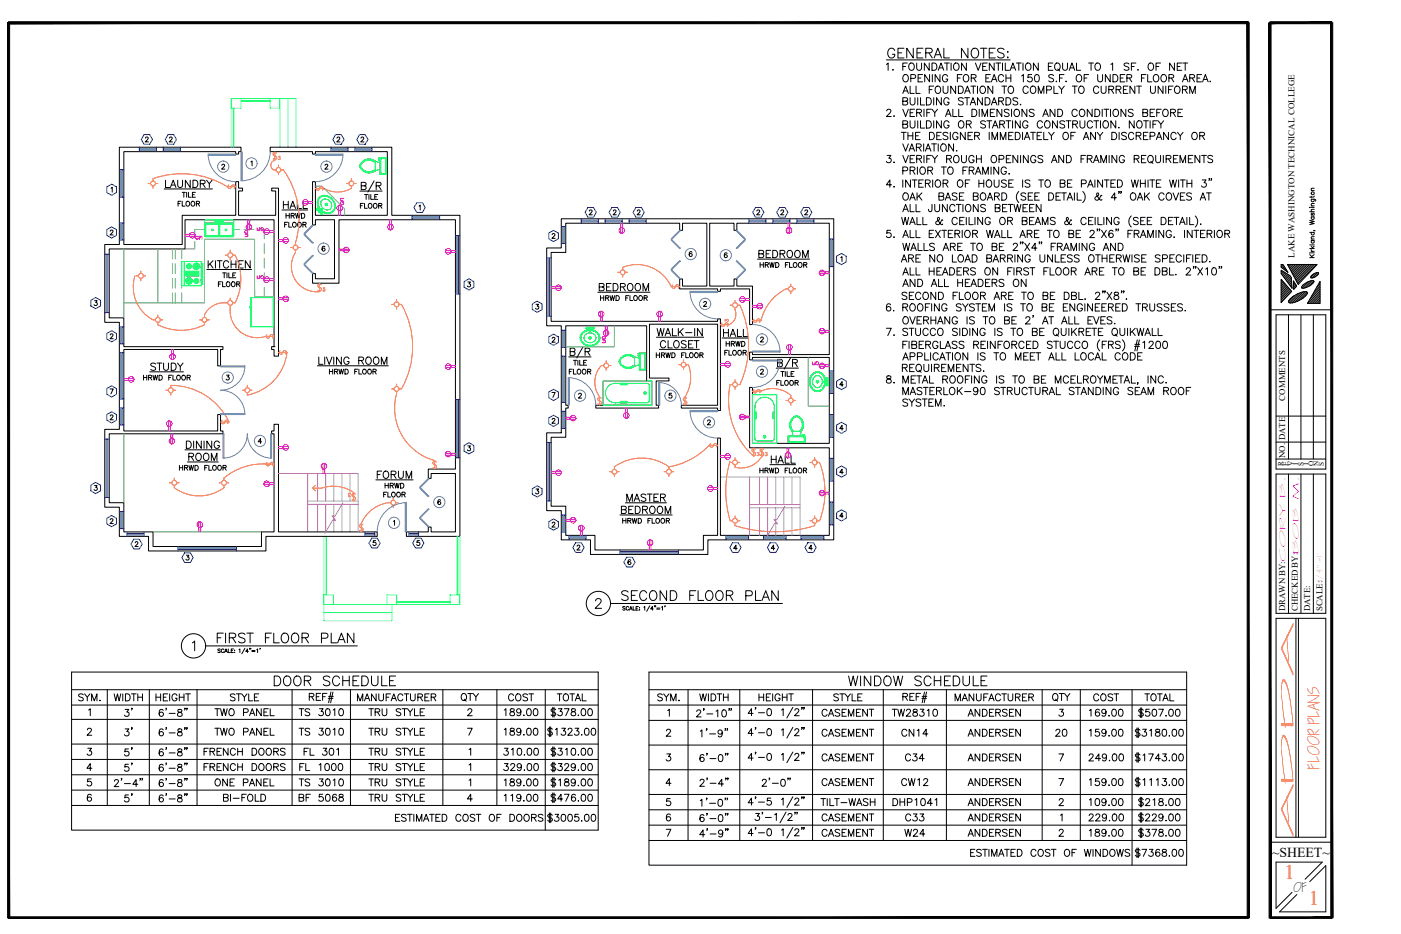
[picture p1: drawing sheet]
<svg xmlns="http://www.w3.org/2000/svg" width="914mm" height="610mm" viewBox="0 0 914 610" stroke-linecap="round" stroke-linejoin="round" font-family="sans-serif">
<defs><g id="words">
<g font-size="13.4" fill="#f00">
<text x="838" y="574">1</text>
<text x="854" y="591">1</text>
</g>
<g font-size="11.5">
<text x="201" y="460">REF#</text>
<text x="588" y="460">REF#</text>
<text x="487" y="470">4'-0 1/2&quot;</text>
<text x="487" y="483">4'-0 1/2&quot;</text>
<text x="487" y="499">4'-0 1/2&quot;</text>
<text x="491" y="538">3'-1/2&quot;</text>
<text x="487" y="548">4'-0 1/2&quot;</text>
</g>
<text font-size="11" x="487" y="528">4'-5 1/2&quot;</text>
<g font-size="10.6">
<text x="405" y="393">SECOND FLOOR PLAN</text>
<text x="140" y="421">FIRST FLOOR PLAN</text>
<text x="178" y="449">DOOR SCHEDULE</text>
<text x="552" y="449">WINDOW SCHEDULE</text>
<text x="358" y="469">$378.00</text>
<text x="742" y="470">$507.00</text>
<text x="356" y="482">$1323.00</text>
<text x="740" y="483">$3180.00</text>
<text x="358" y="495">$310.00</text>
<text x="740" y="499">$1743.00</text>
<text x="358" y="505">$329.00</text>
<text x="358" y="515">$189.00</text>
<text x="742" y="538">$229.00</text>
<text x="742" y="548">$378.00</text>
<text x="740" y="561">$7368.00</text>
</g>
<g font-size="10.1">
<text x="740" y="515">$1113.00</text>
<text x="358" y="525">$476.00</text>
<text x="742" y="528">$218.00</text>
<text x="356" y="538">$3005.00</text>
</g>
<g font-size="9.7">
<text x="103" y="469">6'-8&quot;</text>
<text x="453" y="469">2'-10&quot;</text>
<text x="456" y="482">1'-9&quot;</text>
<text x="73" y="515">2'-4&quot;</text>
<text x="103" y="515">6'-8&quot;</text>
<text x="455" y="538">6'-0&quot;</text>
</g>
<g font-size="9.7" fill="#f00">
<text x="861" y="502" transform="rotate(-90 861 502)">FLOOR PLANS</text>
<text x="844" y="544" transform="rotate(-90 844 544)">ADDA</text>
</g>
<g font-size="9.3">
<text x="103" y="482">6'-8&quot;</text>
<text x="103" y="495">6'-8&quot;</text>
<text x="455" y="498">6'-0&quot;</text>
<text x="103" y="504">6'-8&quot;</text>
<text x="455" y="514">2'-4&quot;</text>
<text x="496" y="514">2'-0&quot;</text>
<text x="103" y="525">6'-8&quot;</text>
<text x="456" y="527">1'-0&quot;</text>
<text x="455" y="548">4'-9&quot;</text>
</g>
<text font-size="9" x="830" y="559">~SHEET~</text>
<g font-size="8.8">
<text x="300" y="459">QTY</text>
<text x="686" y="459">QTY</text>
<text x="87" y="469" transform="rotate(-90 87 469)">3'</text>
<text x="87" y="482" transform="rotate(-90 87 482)">3'</text>
<text x="87" y="495" transform="rotate(-90 87 495)">5'</text>
<text x="87" y="504" transform="rotate(-90 87 504)">5'</text>
<text x="87" y="525" transform="rotate(-90 87 525)">5'</text>
</g>
<g font-size="8.4">
<text x="50" y="459">SYM.</text>
<text x="73" y="459">WIDTH</text>
<text x="101" y="459">HEIGHT</text>
<text x="149" y="459">STYLE</text>
<text x="232" y="459">MANUFACTURER</text>
<text x="331" y="459">COST</text>
<text x="362" y="459">TOTAL</text>
<text x="428" y="459">SYM.</text>
<text x="455" y="459">WIDTH</text>
<text x="494" y="459">HEIGHT</text>
<text x="543" y="459">STYLE</text>
<text x="622" y="459">MANUFACTURER</text>
<text x="713" y="459">COST</text>
<text x="746" y="459">TOTAL</text>
<text x="139" y="468">TWO PANEL</text>
<text x="194" y="468">TS 3010</text>
<text x="240" y="468">TRU STYLE</text>
<text x="328" y="468">189.00</text>
<text x="535" y="469">CASEMENT</text>
<text x="581" y="469">TW28310</text>
<text x="631" y="469">ANDERSEN</text>
<text x="710" y="469">169.00</text>
<text x="139" y="481">TWO PANEL</text>
<text x="194" y="481">TS 3010</text>
<text x="240" y="481">TRU STYLE</text>
<text x="328" y="481">189.00</text>
<text x="535" y="482">CASEMENT</text>
<text x="587" y="482">CN14</text>
<text x="631" y="482">ANDERSEN</text>
<text x="688" y="482">20</text>
<text x="710" y="482">159.00</text>
<text x="132" y="494">FRENCH DOORS</text>
<text x="197" y="494">FL 301</text>
<text x="240" y="494">TRU STYLE</text>
<text x="327" y="494">310.00</text>
<text x="535" y="498">CASEMENT</text>
<text x="590" y="498">C34</text>
<text x="631" y="498">ANDERSEN</text>
<text x="709" y="498">249.00</text>
<text x="132" y="504">FRENCH DOORS</text>
<text x="194" y="504">FL 1000</text>
<text x="240" y="504">TRU STYLE</text>
<text x="327" y="504">329.00</text>
<text x="139" y="514">ONE PANEL</text>
<text x="194" y="514">TS 3010</text>
<text x="240" y="514">TRU STYLE</text>
<text x="328" y="514">189.00</text>
<text x="535" y="514">CASEMENT</text>
<text x="587" y="514">CW12</text>
<text x="631" y="514">ANDERSEN</text>
<text x="710" y="514">159.00</text>
<text x="145" y="524">BI-FOLD</text>
<text x="194" y="524">BF 5068</text>
<text x="240" y="524">TRU STYLE</text>
<text x="328" y="524">119.00</text>
<text x="534" y="527">TILT-WASH</text>
<text x="582" y="527">DHP1041</text>
<text x="631" y="527">ANDERSEN</text>
<text x="710" y="527">109.00</text>
<text x="257" y="537">ESTIMATED COST OF DOORS</text>
<text x="535" y="537">CASEMENT</text>
<text x="590" y="537">C33</text>
<text x="631" y="537">ANDERSEN</text>
<text x="709" y="537">229.00</text>
<text x="535" y="547">CASEMENT</text>
<text x="589" y="547">W24</text>
<text x="631" y="547">ANDERSEN</text>
<text x="710" y="547">189.00</text>
<text x="632" y="560">ESTIMATED COST OF WINDOWS</text>
</g>
<text font-size="8.1" x="844" y="582">OF</text>
<text font-size="5.9" x="845" y="168" transform="rotate(-90 845 168)">LAKE WASHINGTON TECHNICAL COLLEGE</text>
<g font-size="5.8">
<text x="839" y="261" transform="rotate(-90 839 261)">COMMENTS</text>
<text x="839" y="287" transform="rotate(-90 839 287)">DATE</text>
<text x="839" y="299" transform="rotate(-90 839 299)">NO.</text>
<text x="839" y="399" transform="rotate(-90 839 399)">DRAWN BY:</text>
<text x="847" y="399" transform="rotate(-90 847 399)">CHECKED BY:</text>
<text x="855" y="399" transform="rotate(-90 855 399)">DATE:</text>
<text x="863" y="399" transform="rotate(-90 863 399)">SCALE:</text>
</g>
<text font-size="5.7" x="141" y="427">SCALE:</text>
<g font-size="5.3" fill="#f0f">
<text x="225" y="135" transform="rotate(-90 225 135)">GFI</text>
<text x="163" y="156" transform="rotate(-90 163 156)">GFI</text>
<text x="167" y="152">GFI</text>
<text x="167" y="183">GFI</text>
<text x="529" y="240">GFI</text>
</g>
<g font-size="5.3" fill="#0f0">
<text x="127" y="157">GFI</text>
<text x="396" y="225" transform="rotate(-90 396 225)">GFI</text>
</g>
<text font-size="5.3" x="405" y="399">SCALE:</text>
<g font-size="4.9" fill="#f0f">
<text x="839" y="324" transform="rotate(-90 839 324)">B.</text>
<text x="848" y="326" transform="rotate(-90 848 326)">M.</text>
<text x="848" y="361" transform="rotate(-90 848 361)">BOB</text>
<text x="839" y="366" transform="rotate(-90 839 366)">CORY</text>
<text x="863" y="379" transform="rotate(-90 863 379)">1/4&quot; =1'</text>
</g>
<g font-size="4.8">
<text x="837" y="304" transform="rotate(-90 837 304)">R</text>
<text x="841" y="304" transform="rotate(-90 841 304)">E</text>
<text x="844" y="304" transform="rotate(-90 844 304)">V</text>
<text x="847" y="303" transform="rotate(-90 847 303)">I</text>
<text x="851" y="304" transform="rotate(-90 851 304)">S</text>
<text x="854" y="303" transform="rotate(-90 854 303)">I</text>
<text x="857" y="304" transform="rotate(-90 857 304)">O</text>
<text x="861" y="304" transform="rotate(-90 861 304)">N</text>
<text x="864" y="304" transform="rotate(-90 864 304)">S</text>
</g>
<text font-size="4.4" fill="#ff7f00" x="472" y="211">3</text>
</g></defs>
<!-- layer: Text -->
<g fill="none" stroke="#000" stroke-width=".65">
<path d="M579 39h80M584 33a2.3 2.3 0 0 0-3-2 2.3 2.3 0 0 0-2 3v1a2.3 2.3 0 0 0 3 3 2.3 2.3 0 0 0 2-3h-2M586 35h3M590 31h-4v7h4M596 31v7l-4-7v7M598 35h3M602 31h-4v7h4M604 35l4-1v-1v-1l-1-1h-3v7M606 35l2 3M610 38l2-7 3 7M611 36h3M616 31v7h4"/>
<path d="M632 31v7l-4-7v7M635 32a3 3 0 0 1 4 2 3 3 0 0 1-2 4 3 3 0 0 1-3-3 3 3 0 0 1 1-3zM640 31h4M642 31v7M646 35h2M650 31h-4v7h4M655 32a2.4 2.4 0 0 0-2-1 2.4 2.4 0 0 0-2 2l1 1 3 1v2a2.8 2.8 0 0 1-4 0M657 34h1zM658 37v1zM579 42l1-1v5M583 45h.1M589 43h2"/>
<path d="M590 49a2.2 2.2 0 0 1 3 2 2.2 2.2 0 0 1-3 2l-1-1zM590 59h2M592 41h-3v5M594 42v-1a2.2 2.2 0 0 1 3 3 2.2 2.2 0 0 1-3 2l-1-2zM594 56v5h3M594 51h3v-2h-3v4M598 56v5h3M598 41v4l2 1 1-1v-4M599 51h2M602 49h-3v4h3M606 41v5l-3-5v5M606 58h2"/>
<path d="M607 49v4l-3-4v4M608 41h2a2.5 2.5 0 0 1 2 3 2.5 2.5 0 0 1-2 2h-2zM609 49v4M609 56h-3v5M611 57v-1a2.2 2.2 0 0 1 3 3 2.2 2.2 0 0 1-3 2l-1-2zM612 46l2-5 2 5M613 44h2M614 49v4l-4-4v4M616 56v4l1 1 1-1 1-4M616 41h4M618 41v5M618 50a1.8 1.8 0 0 0-2-1 1.8 1.8 0 0 0-1 1v2a1.7 1.7 0 0 0 2 1 1.7 1.7 0 0 0 1-1h-1"/>
<path d="M621 41v5M623 42v-1a2.2 2.2 0 0 1 3 3 2.2 2.2 0 0 1-3 2l-1-2zM624 56v5l-3-5v5M625 51h2M626 56h1a2.5 2.5 0 0 1 2 3 2.5 2.5 0 0 1-2 2h-1zM628 49h-3v4M629 49h1a2.2 2.2 0 0 1 2 2 2.2 2.2 0 0 1-2 2l-1-1zM630 59h3M631 41v5l-3-5v5M634 56h3M634 51h3v-1l-1-1h-2v4M635 56v5"/>
<path d="M635 51l2 2M637 41l1 5 2-5M638 56v5M640 57v-1a2.2 2.2 0 0 1 3 3 2.2 2.2 0 0 1-3 2v-2zM641 43h2M643 51h2M644 41h-3v5h3M646 49h-3v4h3M647 53l2-4 2 4M648 52h2M648 56v5l-3-5v5M649 41v5l-3-5v5"/>
<path d="M650 41h3M652 41v5M654 56h3M654 41v5M655 50a1.8 1.8 0 0 0-2-1 1.8 1.8 0 0 0-1 1v2a1.8 1.8 0 0 0 1 1 1.8 1.8 0 0 0 2-1M655 56v5M656 41v5h3M657 51h3M657 49v4M659 56a2.2 2.2 0 0 1 3 3 2.2 2.2 0 0 1-3 2l-1-2zM659 46l2-5 2 5M660 49v4"/>
<path d="M660 44h2M663 41h4M665 41v5M667 50l1-1v4M668 41v5M670 42v-1a2.2 2.2 0 0 1 3 3 2.2 2.2 0 0 1-3 2l-1-2zM671 57a1.8 1.8 0 0 0-2-1 1.8 1.8 0 0 0-1 2v1a1.8 1.8 0 0 0 1 2 1.8 1.8 0 0 0 2-1M673 57v-1a2.2 2.2 0 0 1 3 3 2.2 2.2 0 0 1-3 2l-1-2zM673 49h-2v2a1.7 1.7 0 0 1 2 0 1.7 1.7 0 0 1 0 2 1.7 1.7 0 0 1-2 0M676 49h1a2.5 2.5 0 0 1 1 2 2.5 2.5 0 0 1-1 2 3 3 0 0 1-1-4zM678 41v5l-4-5v5M683 59l3-1v-1l-3-1v5"/>
<path d="M684 43h2M687 41h-3v5h3M688 49h-1h-3l1 1 3 2v1h-1h-3M688 56v5h3M689 42v-1a2.2 2.2 0 0 1 3 3 2.2 2.2 0 0 1-3 2l-1-2zM689 53h.1M690 45l2 1M691 56l2 2v3M692 51h1M694 41v4l1 1 1-1 1-4M694 49h-2v4M695 56l-2 2"/>
<path d="M696 53h.1M698 46l2-5 1 5M699 44h2M700 56h3M701 56v5M703 41v5h2M703 49a2.2 2.2 0 0 1 3 2 2.2 2.2 0 0 1-3 2l-1-1zM704 57l1-1a2.2 2.2 0 0 1 3 3 2.2 2.2 0 0 1-3 2l-1-2zM708 51h1M711 49h-3v4M711 41h3M712 41v5"/>
<path d="M716 41a2.2 2.2 0 0 1 2 3 2.2 2.2 0 0 1-2 2l-1-2zM716 49v3l2 1h1l1-4M717 57a1.8 1.8 0 0 0-2-1 1.8 1.8 0 0 0-1 2v1a1.8 1.8 0 0 0 1 2 1.8 1.8 0 0 0 2-1M719 56v4l1 1 2-1v-4M724 58h2l1-1-1-1h-2v5M725 49v4l-4-4v4M725 42l1-1v5M725 58l2 3M726 49h2a2.5 2.5 0 0 1 2 2 2.5 2.5 0 0 1-2 2h-2zM728 58h3l1-1-2-1h-2v5M730 58l2 3M731 51h2"/>
<path d="M733 58h2M734 49h-3v4h3M735 51h3l1-1-1-1h-3v4M736 56h-3v5h3M737 42l-1-1-2 1v1l3 2-1 1-2-1M737 51l2 2M738 43h2M741 56v5l-3-5v5M741 41h-3v5M742 56h3M743 45h.1M743 56v5"/>
<path d="M745 51h2M748 49h-3v4M749 49v4h3M750 41a2.2 2.2 0 0 1 3 3 2.2 2.2 0 0 1-3 2l-1-2zM751 56v4l1 1 2-1v-4M753 49h1a2.2 2.2 0 0 1 2 2 2.2 2.2 0 0 1-2 2l-1-1zM755 43h1M757 41h-2v5M758 49h1a2.2 2.2 0 0 1 2 2 2.2 2.2 0 0 1-2 2l-1-1zM759 56v5l-3-5v5M761 56v5M763 58h2"/>
<path d="M763 51h3v-1l-1-1h-2v4M765 51l1 2M766 56h-3v5M767 41v5l-4-5v5M767 56a2.2 2.2 0 0 1 3 3 2.2 2.2 0 0 1-3 2v-2zM768 43h2M771 41h-3v5h3M772 53l2-4 1 4M772 58h2l1-1-3-1v5M772 41h3M772 52h3M773 58l2 3"/>
<path d="M774 41v5M777 51h2v-2h-2v4M778 51l2 2M781 51h2M784 49h-3v4h3M785 53l2-4 2 4M786 52h2M790 53h.1M579 72l2-1v2l-2 3h3M584 76h.1M589 61l2-5 2 5M589 66h3v-1l-1-1h-2v5l3-1v-1l-1-1"/>
<path d="M589 71l2 5 2-5M594 64v3l1 2 2-1v-4M594 79v3l1 2 2-1v-4M594 74h2M597 71h-3v5h3M598 74l3-1v-1l-3-1v5M599 64v5M599 79v5M600 74l1 2M601 64v5h3M601 79v5h3M603 71v5"/>
<path d="M605 64h1a2.5 2.5 0 0 1 2 2 2.5 2.5 0 0 1-2 3h-1zM605 79h1a2.5 2.5 0 0 1 2 2 2.5 2.5 0 0 1-2 3h-1zM605 74h2M608 71h-3v5M608 71l2 3v2M609 64v5M609 79v5M612 71l-2 3M614 64v5l-3-5v5M614 79v5l-3-5v5M617 76l2-5 2 5M618 74h2"/>
<path d="M619 65a1.7 1.7 0 0 0-2-1 1.7 1.7 0 0 0-1 2v1a1.7 1.7 0 0 0 2 2 1.7 1.7 0 0 0 1-2h-1M619 80a1.7 1.7 0 0 0-2-1 1.7 1.7 0 0 0-1 2v1a1.7 1.7 0 0 0 2 2 1.7 1.7 0 0 0 1-2h-1M622 71v5h3M626 71v5h2M626 80v-1a2.2 2.2 0 0 1 3 2 2.2 2.2 0 0 1-3 2v-1zM629 64h-1h-2v2l3 1v1l-1 1-2-1M630 61l1-5 2 5M630 64h3M631 64v5M633 69l2-5 2 5M634 67h2M634 71h2a2.5 2.5 0 0 1 2 3 2.5 2.5 0 0 1-2 2h-2z"/>
<path d="M639 71v5M641 76v-5l2 5 2-5v5M641 64v5l-3-5v5M643 64h2a2.5 2.5 0 0 1 1 2 2.5 2.5 0 0 1-1 3h-2zM643 80l-1-1-2 1v1l3 1v1l-1 1-2-1M644 79h3M646 79v5M646 74h2M647 69l2-5 2 5M648 67h2M649 71h-3v5h3M652 66h3v-1l-1-1h-2v5"/>
<path d="M653 66l2 3M654 71v5l-3-5v5M657 64h1a2.5 2.5 0 0 1 2 2 2.5 2.5 0 0 1-2 3h-1zM657 79h3M658 79v5M659 72l-2-1-2 1 1 1 3 2-2 1-2-1M660 71v5M661 79v5M663 72a2.2 2.2 0 0 1 3 2 2.2 2.2 0 0 1-3 2l-1-2zM664 64h-1h-2l1 2 2 1v1l-1 1-2-1M666 68h.1M666 79v5l-3-5v5"/>
<path d="M670 71v5l-3-5v5M671 80a1.8 1.8 0 0 0-2-1 1.8 1.8 0 0 0-2 2v1a1.7 1.7 0 0 0 2 2 1.7 1.7 0 0 0 2-2h-1M675 72l-1-1-2 1v1l3 2-1 1-2-1M678 61v-5l1 5 2-5v5M680 80a1.8 1.8 0 0 0-2-1 1.8 1.8 0 0 0-1 2v1a1.8 1.8 0 0 0 1 2 1.8 1.8 0 0 0 2-2M681 76l1-5 2 5M681 74h3M682 80l1-1a2.2 2.2 0 0 1 2 2 2.2 2.2 0 0 1-2 2l-1-1zM689 71v5l-4-5v5M690 79v5l-3-5v5M690 71h2a2.5 2.5 0 0 1 2 3 2.5 2.5 0 0 1-2 2h-2zM695 80l-1-1-2 1v1l3 1v1l-1 1-2-1"/>
<path d="M696 79h3M697 79v5M703 72a1.8 1.8 0 0 0-2-1 1.8 1.8 0 0 0-1 2v1a1.8 1.8 0 0 0 1 2 1.8 1.8 0 0 0 2-1M705 79v3l1 2 2-1v-4M705 72a2.2 2.2 0 0 1 3 2 2.2 2.2 0 0 1-3 2l-1-2zM713 71v5l-3-5v5M713 80a1.7 1.7 0 0 0-2-1 1.7 1.7 0 0 0-1 2v1a1.7 1.7 0 0 0 1 2 1.7 1.7 0 0 0 2-2M714 79h3M715 71h1a2.5 2.5 0 0 1 2 3 2.5 2.5 0 0 1-2 2h-1zM716 79v5M718 79v5M719 71v5"/>
<path d="M720 80l1-1a2.2 2.2 0 0 1 3 2 2.2 2.2 0 0 1-3 2l-1-1zM721 71h3M722 71v5M725 71v5M727 72a2.2 2.2 0 0 1 3 2 2.2 2.2 0 0 1-3 2l-1-2zM728 79v5l-3-5v5M735 71v5l-3-5v5M740 72l-2-1-2 1 1 1 3 2-2 1-2-1M740 79v5l-3-5v5M742 80l1-1a2.2 2.2 0 0 1 3 2 2.2 2.2 0 0 1-3 2l-1-1zM746 74l3-1v-1l-3-1v5h3v-2h-1M746 79h4"/>
<path d="M748 79v5M751 74h1M751 79v5M754 71h-3v5h3M755 74h2M755 79h-3v5M756 79l2 2v3M758 71h-3v5M759 72h1a2.2 2.2 0 0 1 3 2 2.2 2.2 0 0 1-3 2l-1-2zM760 79l-2 2M764 74l3-1v-1l-3-1v5M766 74l1 2"/>
<path d="M769 74h2M772 71h-3v5h3M777 61v-5l1 5 2-5v5M588 86h3M589 81h3v-2h-3v5l3-1v-1l-1-1M589 94l2 5 2-5M590 86v5M593 86v5M593 89h3M593 99l2-5 2 5M594 97h2M596 86v5"/>
<path d="M598 89h1M598 96h3v-1l-1-1h-2v5M600 96l1 3M601 86h-3v5h3M603 94v5M604 99l2-5 2 5M605 97h2M607 86h1a2.5 2.5 0 0 1 2 3 2.5 2.5 0 0 1-2 2h-1zM608 94h3M610 94v5M611 89h2M612 94v5"/>
<path d="M614 86h-3v5h3M614 95l1-1a2.2 2.2 0 0 1 3 2 2.2 2.2 0 0 1-3 2l-1-1zM619 87l-1-1-3 1 1 1 3 2-1 1-3-1M620 86v5M622 94v5l-3-5v5M624 98h1zM625 88a1.8 1.8 0 0 0-2-2 1.8 1.8 0 0 0-1 2v1a1.7 1.7 0 0 0 2 2 1.7 1.7 0 0 0 1-2h-1M630 86v5l-3-5v5M631 81h2l1-2h-3v5M632 89h2M632 81l2 3M635 86h-3v5h3"/>
<path d="M636 89l3-1v-1l-3-1v5M638 89l1 2M646 86v5M647 91v-5l2 5 2-5v5M648 84l2-5 1 5M648 82h3M652 81h3v-2h-3v5M653 91v-5l2 5 2-5v5M654 81l2 3M658 89h2M661 86h-3v5h3M663 86h1a2.5 2.5 0 0 1 2 3 2.5 2.5 0 0 1-2 2h-1z"/>
<path d="M667 86v5M669 91l1-5 2 5M669 90h2M673 86h3M674 86v5M677 89h2M680 86h-3v5h3M681 86v5h3M684 86l2 3v2M688 86l-2 3M694 87h1a2.2 2.2 0 0 1 2 2 2.2 2.2 0 0 1-2 2l-1-2zM699 89h2"/>
<path d="M700 81h3v-2h-3v5M702 81l1 3M702 86h-3v5M707 91l2-5 2 5M708 90h2M715 86v5l-3-5v5M716 86l2 3v2M720 86l-2 3M726 86h1a2.5 2.5 0 0 1 2 3 2.5 2.5 0 0 1-2 2h-1zM730 83v1zM730 86v5M735 87l-1-1-2 1v1l3 2-1 1-2-1"/>
<path d="M740 88a1.8 1.8 0 0 0-2-2 1.8 1.8 0 0 0-1 2v1a1.8 1.8 0 0 0 1 2 1.8 1.8 0 0 0 2-1M742 89l2-1 1-1-1-1h-2v5M743 89l2 2M746 89h2M749 86h-3v5h3M751 89h2l1-2-3-1v5M752 81h2M755 91l2-5 1 5M755 90h3M763 86v5l-4-5v5M768 88a1.8 1.8 0 0 0-2-2 1.8 1.8 0 0 0-2 2v1a1.8 1.8 0 0 0 2 2 1.8 1.8 0 0 0 2-1M769 86l1 3v2"/>
<path d="M772 86l-2 3M778 87h1a2.2 2.2 0 0 1 3 2 2.2 2.2 0 0 1-3 2l-1-2zM783 89l3-1v-1l-3-1v5M785 89l1 2M108 118v4h3M116 118v3l1 1h2v-4M124 118v4l-3-4v4M126 118h2a2.5 2.5 0 0 1 1 2 2.5 2.5 0 0 1-1 2h-2zM131 120h2l1-2h-3v4M132 120l2 2M135 118l2 2v2M138 118l-1 2"/>
<path d="M244 118l-4 7M579 101h2l-1 2a1.6 1.6 0 0 1 1 3 1.6 1.6 0 0 1-2-1M584 106h.1M589 101l2 5 2-5M589 111h3v-2h-3v5M589 117v5M594 111h3v-2h-3v5M594 104h2M594 117v5l-3-5v5M595 117h4M596 111l1 3M597 101h-3v5h3"/>
<path d="M597 117v5M598 104l3-1v-1l-3-1v5M599 109v5M600 120h1M600 104l1 2M601 110v-1a2.2 2.2 0 0 1 3 2 2.2 2.2 0 0 1-3 3l-1-2zM603 117h-3v5h3M603 101v5M604 120l3-1v-1l-3-1v5M605 104h2M606 111h2l1-2h-3v5M606 120l1 2"/>
<path d="M607 111l2 3M608 101h-3v5M608 101l2 3v2M609 117v5M611 118a2.2 2.2 0 0 1 3 2 2.2 2.2 0 0 1-3 2l-1-2zM612 101l-2 3M614 109h4M616 120l2-1v-1l-2-1v5M616 109v5M617 120l2 2M618 104l3-1v-1l-3-1v5M619 109a2.2 2.2 0 0 1 3 2 2.2 2.2 0 0 1-3 3l-1-2z"/>
<path d="M619 104l2 2M623 102a2.2 2.2 0 0 1 3 2 2.2 2.2 0 0 1-3 2l-1-2zM626 118a2.2 2.2 0 0 1 3 2 2.2 2.2 0 0 1-3 2l-1-2zM628 101v4l1 1h1l1-5M628 111h2M630 120h2M631 109h-3v5M633 111h2v-2h-2v5M633 117h-3v5M634 111l2 3M636 103a1.8 1.8 0 0 0-2-2 1.8 1.8 0 0 0-2 2v1a1.7 1.7 0 0 0 2 2 1.7 1.7 0 0 0 2-2h-1M637 114l1-5 2 5"/>
<path d="M637 104h3M637 101v5M637 112h3M639 120h3M639 117v5M640 101v5M641 114v-5l2 5 2-5v5M642 117v5M645 118a2.2 2.2 0 0 1 2 2 2.2 2.2 0 0 1-2 2l-1-2zM647 109v5M648 102a2.2 2.2 0 0 1 3 2 2.2 2.2 0 0 1-3 2l-1-2zM649 117v4l1 1h2v-5"/>
<path d="M652 109v5l-3-5v5M652 104h3v-2l-3-1v5M657 110a1.8 1.8 0 0 0-2-1 1.8 1.8 0 0 0-2 2v1a1.7 1.7 0 0 0 2 2 1.7 1.7 0 0 0 2-2h-1M657 118l-1-1-2 1v1l3 2v1h-1h-2M657 104h2M658 114h1zM658 120h2M660 101h-3v5h3M661 117h-3v5h3M664 101v5l-3-5v5M666 101v5M667 117v5"/>
<path d="M671 101v5l-3-5v5M672 118l-1-1-2 1 1 1 2 2v1h-1h-2M676 103a1.7 1.7 0 0 0-2-2 1.7 1.7 0 0 0-1 2v1a1.7 1.7 0 0 0 1 2 1.7 1.7 0 0 0 2-2h-1M678 117h3M679 117v5M681 102l-2-1-2 1 1 1 3 2v1h-2h-2M682 118h1a2.2 2.2 0 0 1 3 2 2.2 2.2 0 0 1-3 2l-1-2zM686 106l2-5 2 5M687 105h2M692 120l3-1v-1l-3-1v5h3v-1l-1-1M694 101v5l-3-5v5M696 101h2a2.5 2.5 0 0 1 1 3 2.5 2.5 0 0 1-1 2h-2z"/>
<path d="M697 120h2M700 117h-3v5h3M706 104h1M706 120h2l1-2-3-1v5M708 101h-2v5M710 104l2-1 1-1-1-1h-2v5M711 104l2 2M714 106l2-5 1 5M714 105h3M715 117v5M718 106v-5l2 5 2-5v5M720 117v5l-4-5v5"/>
<path d="M721 117h3M722 117v5M724 101v5M725 120h2M728 117h-3v5h3M729 101v5l-3-5v5M729 117h2a2.5 2.5 0 0 1 2 3 2.5 2.5 0 0 1-2 2h-2zM734 103a1.8 1.8 0 0 0-2-2 1.8 1.8 0 0 0-2 2v1a1.7 1.7 0 0 0 2 2 1.7 1.7 0 0 0 2-2h-1M738 117l2 5 1-5 1 5 1-5M740 104l3-1v-1l-1-1h-2v5M742 104l1 2M744 120h3"/>
<path d="M744 117v5M745 104h2M747 117v5M748 101h-3v5h3M749 117v5M750 102a2.2 2.2 0 0 1 3 2 2.2 2.2 0 0 1-3 2l-1-2zM750 117h4M751 105l1 2M752 117v5M754 101v4l2 1h1v-5M755 120h2M758 117h-3v5h3"/>
<path d="M759 101v5M761 104l3-1v-1l-1-1h-2v5M763 104l1 2M763 117l2 5 1-5 1 5 1-5M766 104h2M769 101h-3v5h3M769 117v5M770 106v-5l2 5 2-5v5M770 117h4M772 117v5M775 120h3M775 117v5"/>
<path d="M776 104h1M778 117v5M779 101h-3v5h3M783 101v5l-3-5v5M784 101h3M785 117h2l-1 2a1.6 1.6 0 0 1 1 3 1.6 1.6 0 0 1-3-1M786 101v5M789 117v1M791 117h-1h1l-1 1M791 102l-1-1-2 1 1 1 2 2v1h-1h-2M107 123h32M111 122l2-4 2 4"/>
<path d="M112 121h2M116 133h1M118 131h-2v4M119 131v4h2M119 126h2M120 126v3M122 126v3M123 126v3h2M126 127h1M128 126h-2v3h2M128 133h2v-1l-2-1v4M129 133l1 2"/>
<path d="M184 137h17M185 131v5M185 134h3M187 139v3M188 131v5M189 139v3M189 136l2-5 2 5M190 135h2M193 139l1 3v-3l1 3 1-3M194 131v5h3M197 139h1a1.7 1.7 0 0 1 1 2 1.7 1.7 0 0 1-1 1h-1zM198 131v5h3"/>
<path d="M235 125h14M235 134h1M236 121h2l1-2h-3v5l3-1v-1l-1-1M237 133h-2v3M238 133v3h2M238 127h2M239 127v3M241 127v3M242 127v3h2M245 128h1M246 121h2v-2h-2v5M247 127h-2v3h2"/>
<path d="M247 121l2 3M247 134h2v-1h-2v3M248 134l1 2M582 121h-3l2-4v5M584 122h.1M589 138l2-5 2 5M590 127v-1a2.2 2.2 0 0 1 3 2 2.2 2.2 0 0 1-3 2l-1-1zM590 137h2M594 131l2-5 1 5M594 133v5h3M594 129h3M598 133v5h3"/>
<path d="M599 126v5M600 128l2 3M602 126l-3 3M608 133v5h-2v-1M610 133v4l1 1h2v-5M613 128h3v-2h-3v5l3-1v-1l-1-1M617 131l2-5 2 5M618 129h2M618 133v5l-3-5v5M623 135a1.8 1.8 0 0 0-2-2 1.8 1.8 0 0 0-1 2v1a1.8 1.8 0 0 0 1 2 1.8 1.8 0 0 0 2-1M624 133h3M625 127l-2-1-2 1 1 1 3 1v1l-2 1-2-1"/>
<path d="M626 133v5M626 128h2M628 133v5M629 126h-3v5h3M630 134h1a2.2 2.2 0 0 1 3 2 2.2 2.2 0 0 1-3 2l-1-2zM635 128h3v-2h-3v5l3-1v-1l-1-1M638 133v5l-3-5v5M641 126a2.2 2.2 0 0 1 3 2 2.2 2.2 0 0 1-3 2l-1-1zM643 134l-1-1-2 1v1l3 2v1h-1h-2M644 131l2-5 2 5M645 129h2M649 128h3v-2h-3v5"/>
<path d="M650 136l2-1v-1l-2-1v5h2l1-1-1-1M651 128l1 3M654 126h1a2.5 2.5 0 0 1 2 2 2.5 2.5 0 0 1-2 3h-1zM654 136h2M657 133h-3v5h3M658 133h3M660 133v5M662 133l1 5 1-5 1 5 1-5M665 125a5 5 0 0 0 0 7M668 136h2M670 127l-2-1-2 1 1 1 3 1v1l-2 1-2-1M671 133h-3v5h3"/>
<path d="M671 128h2M672 136h2M674 126h-3v5h3M675 133h-3v5h3M675 128h2M678 126h-3v5h3M679 133v5l-3-5v5M684 126h2a2.5 2.5 0 0 1 2 2 2.5 2.5 0 0 1-2 3h-2zM689 128h2M692 126h-3v5h3M693 126h3M694 126v5"/>
<path d="M696 131l2-5 2 5M697 129h2M701 126v5M703 126v5h3M707 125a5 5 0 0 1 0 7M710 122l2-5 1 5M711 121h2M719 128v-1a2.8 2.8 0 0 1-4 3v-1l2-2-1-1v1v1l2 2 1 1v-1M729 129h-4l3-3v5M730 125v1M732 125h-1h1l-1 1M738 127l1-1a2.2 2.2 0 0 1 2 2 2.2 2.2 0 0 1-2 2l-1-1z"/>
<path d="M742 131l2-5 2 5M743 129h2M747 126v5M748 128l2 3M750 126l-3 3M760 127a1.8 1.8 0 0 0-2-1 1.8 1.8 0 0 0-2 2v1a1.8 1.8 0 0 0 2 2 1.8 1.8 0 0 0 2-1M762 126a2.2 2.2 0 0 1 3 2 2.2 2.2 0 0 1-3 2l-1-1zM766 126l1 5 2-5M770 128h2M773 126h-3v5h3M778 127l-1-1-3 1 1 1 3 1v1l-1 1-3-1M783 131l2-5 2 5"/>
<path d="M784 129h2M787 126h4M789 126v5M186 147h1M187 141h2M188 145h-2v3M188 145v3h2M190 141h2v-1l-2-1v3M191 141l1 1M198 147l2-1v-1h-2v3M199 147l1 1M581 150h-2v2a1.7 1.7 0 0 1 2 0 1.7 1.7 0 0 1 0 3 1.7 1.7 0 0 1-2-1"/>
<path d="M584 155h.1M589 142l1 5 1-5 1 5 1-5M589 155l2-5 2 5M589 159l1 5 2-5 1 5 1-5M590 153h2M594 147l2-5 1 5M594 150v5h3M594 145h3M598 150v5h3M598 142v5h3M599 159v5h3M602 142v5h3"/>
<path d="M603 159v5h3M606 153h2M609 150h-3v5h3M610 159h-1h-2v2l3 1v1l-1 1-2-1M611 150l3 5M614 150l-3 5M615 150h3M615 144v-1a2.8 2.8 0 0 1-4 3v-1l2-2v-1l-1 1v1l2 2 1 1v-1M616 150v5M619 153h2M622 150h-3v5h3M623 153l3-1v-1l-3-1v5"/>
<path d="M625 143a1.8 1.8 0 0 0-2-1 1.8 1.8 0 0 0-2 2v1a1.8 1.8 0 0 0 2 2 1.8 1.8 0 0 0 2-2M625 153l1 2M626 144h2M628 159h-3v5h3M628 150v5M629 142h-3v5h3M630 151a2.2 2.2 0 0 1 3 2 2.2 2.2 0 0 1-3 2v-2zM631 142v5M632 142v5h3M633 159h4M635 153l3-1v-1l-3-1v5M635 159v5"/>
<path d="M636 142v5M636 153l2 2M638 159a2.2 2.2 0 0 1 3 2 2.2 2.2 0 0 1-3 2v-1zM641 142v5l-3-5v5M644 150l1 5 1-5 1 5 1-5M646 143a1.7 1.7 0 0 0-2-1 1.7 1.7 0 0 0-1 2v1a1.7 1.7 0 0 0 2 2 1.7 1.7 0 0 0 1-2h-1M649 155l2-5 2 5M650 153h2M653 143v-1a2.2 2.2 0 0 1 3 2 2.2 2.2 0 0 1-3 2l-1-1zM654 150v5h3M655 159h-3v5h3M658 144h2l1-2h-3v5"/>
<path d="M658 150v5h2M659 144l2 3M661 160l1-1h1l1 1-3 4h3M666 155l1-5 2 5M666 158v1M666 153h3M667 144h3v-2h-3v5l3-1v-1l-1-1M668 158h-1h1l-1 1M669 159l3 5M670 153l3-1v-1l-3-1v5M672 144h2M672 153l2 2"/>
<path d="M672 159l-3 5M675 142h-3v5h3M675 153h2M676 147l1-5 2 5M676 145h3M678 150h-3v5h3M679 158h-1h1l-1 1M680 158h-1h1l-1 1M680 147v-5l2 5 2-5v5M684 150h3M685 150v5M688 151h1a2.2 2.2 0 0 1 2 2 2.2 2.2 0 0 1-2 2l-1-2z"/>
<path d="M689 143l-1-1-2 1v1l3 1v1l-1 1-2-1M689 159h-3v5M698 153l2-1 1-1-3-1v5h3v-2h-1M699 144v-1a2.8 2.8 0 0 1-4 3v-1l2-2v-1l-1 1v1l2 2 1 1v-1M702 153h2M704 159v5M705 150h-3v5h3M709 143a1.8 1.8 0 0 0-2-1 1.8 1.8 0 0 0-2 2v1a1.8 1.8 0 0 0 2 2 1.8 1.8 0 0 0 2-2M709 159v5l-3-5v5M710 144h2M711 151h1l1-1 1 2-3 3h3M713 142h-3v5h3"/>
<path d="M714 160a1.8 1.8 0 0 0-2-1 1.8 1.8 0 0 0-1 2v1a1.7 1.7 0 0 0 2 2 1.7 1.7 0 0 0 1-2h-1M715 142v5M716 150v1M717 142v5h2M718 150h-1h1l-1 1M719 150l3 5M720 142v5M722 150l-3 5M725 142v5l-3-5v5M726 151a2.3 2.3 0 0 0-3 1 2.3 2.3 0 0 0 2 3 1.5 1.5 0 0 0 2-1 1.5 1.5 0 0 0-2-2 1.5 1.5 0 0 0-1 1M728 159v5l-3-5v5M729 150h-1h1l-1 1"/>
<path d="M730 159h1a2.5 2.5 0 0 1 2 2 2.5 2.5 0 0 1-2 3h-1zM730 150v1M730 143a1.7 1.7 0 0 0-2-1 1.7 1.7 0 0 0-1 2v1a1.7 1.7 0 0 0 2 2 1.7 1.7 0 0 0 1-2h-1M736 153h2M738 141a5 5 0 0 0 0 7M739 150h-3v5M740 153l3-1v-1l-3-1v5M742 153l1 2M743 143l-1-1-2 1v1l3 1v1l-1 1-2-1M744 155l2-5 2 5M744 144h2M745 153h2"/>
<path d="M747 142h-3v5h3M749 144h2M749 155v-5l2 5 2-5v5M752 142h-3v5h3M755 150v5M758 142h1a2.5 2.5 0 0 1 2 2 2.5 2.5 0 0 1-2 3h-1zM760 150v5l-4-5v5M763 144h1M765 151a1.8 1.8 0 0 0-3-1 1.8 1.8 0 0 0-1 2v1a1.7 1.7 0 0 0 2 2 1.7 1.7 0 0 0 2-2h-2M766 142h-3v5h3M766 142h3M766 155h.1"/>
<path d="M768 142v5M770 147l2-5 2 5M771 145h2M773 150v5M775 142v5M776 142v5h3M778 150v5l-3-5v5M779 150h3M780 141a5 5 0 0 1 0 7M781 150v5M784 153h1M784 146v1z"/>
<path d="M786 150h-2v5h2M788 153l3-1v-1l-3-1v5M789 153l2 2M793 150v5M795 151a2.2 2.2 0 0 1 3 2 2.2 2.2 0 0 1-3 2l-1-2zM799 153l3-1v-1l-3-1v5M801 153l2 2M135 176h29M136 170v5M137 172l2 3M139 170l-3 3M141 170v5"/>
<path d="M142 170h3M143 170v5M145 178h2M146 178v3M148 178v3M149 171a1.8 1.8 0 0 0-2-1 1.8 1.8 0 0 0-1 2v1a1.8 1.8 0 0 0 1 2 1.8 1.8 0 0 0 2-1M149 178v3h2M151 170v5M151 172h3M152 180h1M154 178h-2v3h2M154 170v5"/>
<path d="M156 172h2M159 170h-3v5h3M163 170v5l-3-5v5M494 169h34M495 166l3-1v-1l-1-1h-2v5h3v-1l-1-1M496 171v4M496 173h2M498 171v4M499 173h2v-1l-2-1v4M500 166h2M500 173l2 2M502 171l1 4 1-4 1 4v-4"/>
<path d="M503 163h-3v5h3M504 163h2a2.5 2.5 0 0 1 2 3 2.5 2.5 0 0 1-2 2h-2zM506 171h1a1.7 1.7 0 0 1 1 2 1.7 1.7 0 0 1-1 2h-1zM509 166l3-1v-1l-3-1v5M511 166l1 2M513 173h1M514 164h1a2.2 2.2 0 0 1 2 2 2.2 2.2 0 0 1-2 2l-1-2zM515 171h-2v4M515 171v4h2M520 164a2.2 2.2 0 0 1 2 2 2.2 2.2 0 0 1-2 2l-1-2zM524 168v-5l2 5 1-5v5M525 173h1l1-1-2-1v4"/>
<path d="M526 173l1 2M588 171l2-5 2 5M589 169h2M589 180l2-5 2 5M590 178h2M593 169l3-1v-1l-1-1h-2v5M594 175v5h3M594 164l2-5 2 5M595 169l1 2M595 162h2M598 169h2M598 175v5h3"/>
<path d="M601 166h-3v5h3M606 175v5M606 177h4M610 175v5M610 166v5l-3-5v5M611 177h2M612 167h1a2.2 2.2 0 0 1 2 2 2.2 2.2 0 0 1-2 2l-1-2zM614 175h-3v5h3M615 180l2-5 2 5M616 164l1-5 2 5M616 178h2M616 162h2"/>
<path d="M620 175h1a2.5 2.5 0 0 1 2 2 2.5 2.5 0 0 1-2 3h-1zM620 161h3v-2h-3v5M622 166v5h2M622 161l1 3M625 177h1M625 161h2M626 167a2.2 2.2 0 0 1 3 2 2.2 2.2 0 0 1-3 2l-1-2zM628 175h-3v5h3M629 177h3v-2h-3v5M630 171l2-5 1 5M630 169h3M630 177l2 3"/>
<path d="M635 166h1a2.5 2.5 0 0 1 2 3 2.5 2.5 0 0 1-2 2h-1zM637 175h-2h-2l1 2 3 1v1l-2 1-2-1M643 175h1a2.2 2.2 0 0 1 2 2 2.2 2.2 0 0 1-2 2l-1-1zM644 169l3-1v-1l-1-1h-2v5h3v-2h-1M648 161h2v-2h-2v5l2-1 1-1-1-1M648 171l2-5 2 5M649 169h2M651 175v5l-3-5v5M652 161h2M653 169l3-1v-1l-1-1h-2v5M654 169l2 2M658 169l2-1 1-1-1-1h-2v5"/>
<path d="M658 177h2M659 169l2 2M661 175h-3v5M662 175v5M662 166v5M664 177h2l1-1-1-1h-2v5M665 177l2 3M667 166v5l-3-5v5M671 175h-1h-2l1 2 2 1v1l-1 1-2-1M672 175h3M672 167a1.8 1.8 0 0 0-2-1 1.8 1.8 0 0 0-1 2v1a1.7 1.7 0 0 0 2 2 1.7 1.7 0 0 0 1-2h-1M674 175v5"/>
<path d="M677 162h-4l3-3v5M679 166v4l1 1 2-1v-4M681 177h2M684 175h-3v5M685 175v5h3M686 161h2M687 166v5l-3-5v5M689 166v5h2M689 175h1a2.2 2.2 0 0 1 3 2 2.2 2.2 0 0 1-3 2l-1-1zM690 161h3v-2h-3v5M692 161l1 3M693 169h1"/>
<path d="M694 164l2-5 2 5M694 175h1a2.2 2.2 0 0 1 3 2 2.2 2.2 0 0 1-3 2l-1-1zM695 162h2M696 166h-3v5h3M699 164v-5l2 5 2-5v5M699 177h3v-1l-1-1h-2v5M700 167l-1-1-2 1v1l3 2-1 1-2-1M701 177l1 3M704 167l-1-1-2 1 1 1 2 2-1 1-2-1M708 180l2-5 2 5M709 178h2M711 167a2.2 2.2 0 0 1 3 2 2.2 2.2 0 0 1-3 2l-1-2z"/>
<path d="M713 177h3v-1l-1-1h-2v5M714 177l2 3M715 166h3M717 166v5M718 177h1M719 166v5M719 169h3M720 164l2-5 2 5M721 175h-3v5h3M721 162h2M722 166v5M724 169h2"/>
<path d="M726 175h3M727 166h-3v5h3M728 175v5M729 169l2-1 1-1-1-1h-2v5M730 169l2 2M730 175h1a2.2 2.2 0 0 1 3 2 2.2 2.2 0 0 1-3 2l-1-1zM733 166l1 5 1-5 1 5 1-5M739 166v5M740 177h3v-1l-1-1h-2v5l3-1v-1l-1-1M744 167l-2-1-2 1 1 1 3 2-2 1-2-1M745 177h2M745 169h2"/>
<path d="M748 175h-3v5h3M748 166h-3v5h3M754 175h1a2.5 2.5 0 0 1 2 2 2.5 2.5 0 0 1-2 3h-1zM757 167l-1-1-2 1v1l3 2-1 1-2-1M759 177h2l1-2h-3v5l3-1v-1l-1-1M759 169h2l1-2-3-1v5M763 175v5h3M764 169h1M766 166h-2v5h2M767 179h1zM771 167a1.8 1.8 0 0 0-2-1 1.8 1.8 0 0 0-1 2v1a1.8 1.8 0 0 0 1 2 1.8 1.8 0 0 0 2-1M773 166v5"/>
<path d="M774 176l1-1h1l1 1-1 1-2 3h3M774 169h2M777 166h-3v5M778 166v5M779 174v1M780 169h2M781 174h-1h1l-1 1M782 175l3 5M783 166h-3v5h3M785 166h1a2.5 2.5 0 0 1 2 3 2.5 2.5 0 0 1-2 2h-1zM785 175l-3 5M787 176l1-1v5"/>
<path d="M789 171h1zM791 175h1a2.5 2.5 0 0 1 2 2 2.5 2.5 0 0 1-2 3 3 3 0 0 1-1-5zM796 174v1M797 174v1M143 185h1M145 184h-2v3M145 184v3h2M154 185h2v-1h-2v3M156 185l1 2M390 191h34M391 187h3v-2h-3v5l3-1v-1l-1-1M392 193v3"/>
<path d="M392 194h2M394 193v3M395 194h2v-1h-2v3M396 187h2M396 194l1 2M398 193l1 3 1-3v3l1-3M399 185h-3v5h3M400 185h2a2.5 2.5 0 0 1 1 2 2.5 2.5 0 0 1-1 3h-2zM402 193h1a1.7 1.7 0 0 1 1 2 1.7 1.7 0 0 1-1 1h-1zM405 187h3v-2h-3v5M407 187l1 3M408 194h2"/>
<path d="M410 186v-1a2.2 2.2 0 0 1 3 2 2.2 2.2 0 0 1-3 3l-1-2zM410 193h-2v3M411 193v3h2M415 186v-1a2.2 2.2 0 0 1 3 2 2.2 2.2 0 0 1-3 3l-1-2zM420 190v-5l1 5 2-5v5M420 194h2l-2-1v3M421 194l1 2M581 199v-1a2.3 2.3 0 0 0-3 2 2.3 2.3 0 0 0 2 3 1.5 1.5 0 0 0 1-1 1.5 1.5 0 0 0-1-2 1.5 1.5 0 0 0-1 1M589 187l2-5 2 5M590 185h2M592 191h-1h-2v2l3 1v1h-1h-2M593 193h2"/>
<path d="M595 198a2.2 2.2 0 0 1 2 3 2.2 2.2 0 0 1-2 2l-1-2zM596 191h-3v4h3M597 182v5l-3-5v5M599 182h2a2.5 2.5 0 0 1 1 3 2.5 2.5 0 0 1-1 2h-2zM599 199l1-1a2.2 2.2 0 0 1 2 3 2.2 2.2 0 0 1-2 2l-1-2zM601 192a1.8 1.8 0 0 0-2-1 1.8 1.8 0 0 0-1 2v1a1.8 1.8 0 0 0 1 1 1.8 1.8 0 0 0 2-1M603 191a2.2 2.2 0 0 1 3 2 2.2 2.2 0 0 1-3 2l-1-1zM607 198h-3v5M608 187l2-5 1 5M608 198v5M609 185h2M611 191v4l-3-4v4"/>
<path d="M613 191h1a2.5 2.5 0 0 1 2 2 2.5 2.5 0 0 1-2 2h-1zM613 182v5h2M613 198v5l-3-5v5M616 182v5h3M618 199a1.7 1.7 0 0 0-2-1 1.7 1.7 0 0 0-1 2v1a1.7 1.7 0 0 0 1 2 1.7 1.7 0 0 0 2-2h-1M622 193h2M625 191h-3v4M625 182v5M625 185h3M626 191v4h3M627 199l-1-1-2 1 1 1 2 2-1 1-2-1M628 198l2 3v2"/>
<path d="M628 182v5M630 185h2M630 191h1a2.2 2.2 0 0 1 2 2 2.2 2.2 0 0 1-2 2l-1-1zM632 198l-2 3M633 182h-3v5h3M634 187l1-5 2 5M634 185h3M635 191h1a2.2 2.2 0 0 1 2 2 2.2 2.2 0 0 1-2 2l-1-1zM636 199l-1-1-2 1v1l3 2-1 1-2-1M637 198h3M638 182h2a2.5 2.5 0 0 1 2 3 2.5 2.5 0 0 1-2 2h-2zM638 198v5"/>
<path d="M640 193h3v-2h-3v4M642 193l1 2M643 185h2M644 198h-3v5h3M646 182h-3v5h3M648 185l2-1 1-1-1-1h-2v5M649 195l2-4 1 4M649 185l2 2M649 194h3M654 193h2l1-1-1-1h-2v4M655 193l2 2M655 183l-1-1-2 1v1l3 2-1 1-2-1"/>
<path d="M656 198v5M658 193h2M660 199l-1-1-2 1 1 1 2 2-1 1-2-1M661 191h-3v4h3M662 183a2.2 2.2 0 0 1 3 2 2.2 2.2 0 0 1-3 2l-1-2zM666 198h3M667 191h3M668 198v5M668 191v4M670 182v5l-3-5v5M671 199v-1a2.2 2.2 0 0 1 3 3 2.2 2.2 0 0 1-3 2l-1-2zM671 191h1a2.2 2.2 0 0 1 3 2 2.2 2.2 0 0 1-3 2l-1-1z"/>
<path d="M681 193h2l1-2h-3v4h3v-1l-1-1M686 193h1M688 198h-3v5h3M688 191h-2v4h2M695 191h1a2.5 2.5 0 0 1 2 2 2.5 2.5 0 0 1-2 2h-1zM697 198h-3v5h3M699 193h3l1-1-2-1h-2v4h3l1-1-2-1M701 198v5l-3-5v5M704 191v4h3M706 199a1.8 1.8 0 0 0-2-1 1.8 1.8 0 0 0-1 2v1a1.7 1.7 0 0 0 2 2 1.7 1.7 0 0 0 1-2h-1M708 195h.1M708 198v5"/>
<path d="M713 198v5l-3-5v5M715 192l1-1h1l1 1-1 1-2 2h3M718 198h-3v5h3M720 190v1M721 190v1M722 198h-3v5h3M722 191l4 4M726 191l-4 4M727 191v1l3 1v1a1.6 1.6 0 0 1-1 2 1.6 1.6 0 0 1-2-2l3-2v-1zM731 198h-3v5h3M732 190v1M733 198h1a2.5 2.5 0 0 1 2 3 2.5 2.5 0 0 1-2 2h-1z"/>
<path d="M734 190h-1h1l-1 1M735 195h.1M741 198h4M743 198v5M750 198v4l2 1 1-1 1-4M758 199l-1-1-2 1 1 1 2 2-1 1-2-1M763 199l-1-1-2 1v1l3 2-1 1-2-1M767 198h-2v5h2M772 199l-1-1-2 1v1l3 2-1 1-2-1M429 214l1 5 1-5 1 5 1-5M434 219l2-5 2 5M435 218h2"/>
<path d="M439 214v5h3M443 214v5M444 216l2 3M446 214l-3 4M447 217h5M453 214v5M458 214v5l-3-5v5M472 215v5M472 217h3M475 215v5M477 220l1-5 2 5M477 218h2"/>
<path d="M481 215v5h3M485 215v5h3M579 214h3l-3 5M583 203h1zM584 219h.1M589 201l3-1v-1l-1-1h-2v5M590 207a2.2 2.2 0 0 1 3 2 2.2 2.2 0 0 1-3 2l-1-1zM591 201l1 2M592 215l-1-1-2 1 1 1 2 2-1 1-2-1M593 214h4M594 207l2 4 1-4M595 214v5"/>
<path d="M598 214v4l1 1 2-1v-4M599 209h1M601 207h-2v4h2M603 209h3v-1l-1-1h-2v4M604 201h2M604 209l2 2M606 215a1.8 1.8 0 0 0-2-1 1.8 1.8 0 0 0-2 2v1a1.8 1.8 0 0 0 2 2 1.8 1.8 0 0 0 2-1M608 209h3M608 207v4M611 215a1.8 1.8 0 0 0-2-1 1.8 1.8 0 0 0-2 2v1a1.8 1.8 0 0 0 2 2 1.8 1.8 0 0 0 2-1M611 207v4M612 211l2-4 2 4"/>
<path d="M612 215l1-1a2.2 2.2 0 0 1 3 3 2.2 2.2 0 0 1-3 2l-1-2zM613 210h2M620 207v4l-3-4v4M625 208a1.8 1.8 0 0 0-2-1 1.8 1.8 0 0 0-2 2v1a1.7 1.7 0 0 0 2 1 1.7 1.7 0 0 0 2-1h-1M625 215l-1-1-2 1v1l3 2-1 1-2-1M626 214v5M628 214h2a2.5 2.5 0 0 1 1 3 2.5 2.5 0 0 1-1 2h-2zM631 207v4M633 214v5M636 207h-1h-2v2l3 1v1h-1h-2M638 214v5l-3-5v5M641 201h2"/>
<path d="M642 207h3M643 215a1.7 1.7 0 0 0-2-1 1.7 1.7 0 0 0-1 2v1a1.7 1.7 0 0 0 1 2 1.7 1.7 0 0 0 2-2h-1M643 207v4M645 203v-5l2 5 2-5v5M646 207h1a2.2 2.2 0 0 1 2 2 2.2 2.2 0 0 1-2 2l-1-1zM649 214v5M654 215l-1-1-2 1v1l3 2-1 1-2-1M656 209h2l1-2h-3v4h3v-1l-1-1M660 214h3M660 209h2M661 214v5M663 207h-3v4h3"/>
<path d="M664 215l1-1a2.2 2.2 0 0 1 3 3 2.2 2.2 0 0 1-3 2l-1-2zM670 208v-1h2v1v1l-3 2h3M674 217l3-1v-1l-1-1h-2v5h3v-2h-1M674 206v1M679 217h1M680 201l3-1v-1l-1-1h-2v5h3v-2h-1M680 211l2-4 2 4M681 210h2M682 214h-3v5h3M684 207h4M685 201h2M686 207v4"/>
<path d="M688 215v-1a2.2 2.2 0 0 1 3 3 2.2 2.2 0 0 1-3 2l-1-2zM689 218l2 1M693 214v4l1 1 2-1v-4M693 211l2-4 1 4M694 210h2M694 201h2M698 207v4h2M698 214v5M699 214v5M701 216l2 3M701 207v4h3M703 214l-4 3"/>
<path d="M704 217l3-1v-1l-3-1v5M706 217l1 2M709 217h2M710 209h2M712 214h-3v5h3M713 214h3M713 207h-3v4h3M714 207l2 4 1-4M714 214v5M715 201h2M717 217h2M718 209h2"/>
<path d="M719 201h2M720 214h-3v5h3M721 207h-3v4h3M723 201l3-1 1-1-2-1h-2v5M725 201l2 2M726 207h-1h-2v2l3 1v1h-1h-2M727 214a2.2 2.2 0 0 1 2 3 2.2 2.2 0 0 1-2 2l-1-2zM727 211h1zM728 218l1 1M728 201h2M731 214v4l1 1 2-1v-4M736 214v5"/>
<path d="M738 214v5M739 216l2 3M741 214l-3 3M742 214l1 5 1-5 1 5 2-5M746 201l2-1 1-1-1-1h-2v5M747 219l2-5 2 5M747 201l2 2M748 217h2M752 214v5h3M756 214v5h3M765 201h1M774 203h.1"/>
<path d="M102 238l-2-1-2 1 1 1 3 1v1l-2 1-2-1M102 237h4M104 237v5M107 237v3l1 2 2-1v-4M112 237h1a2.5 2.5 0 0 1 2 2 2.5 2.5 0 0 1-2 3h-1zM116 237l2 2v3M119 237l-1 2M207 239h46M208 233v5h3M212 233v5M213 233l2 5 2-5M218 233v5"/>
<path d="M223 233v5l-3-5v5M228 234a1.8 1.8 0 0 0-2-1 1.8 1.8 0 0 0-2 2v1a1.7 1.7 0 0 0 2 2 1.7 1.7 0 0 0 2-2h-1M234 235h3v-2h-3v5M236 235l1 3M239 234l1-1a2.2 2.2 0 0 1 2 2 2.2 2.2 0 0 1-2 3l-1-2zM244 234l1-1a2.2 2.2 0 0 1 2 2 2.2 2.2 0 0 1-2 3l-1-2zM249 238v-5l2 5 2-5v5M371 233h15M372 230l3-1v-1l-3-1v5h3v-2h-1M374 235h2M375 235v3M377 235v3"/>
<path d="M378 235v3h2M381 226l-5 8M381 237h1M382 230l3-1v-1l-1-1h-2v5M383 235h-2v3h2M383 230l2 2M428 230v3M428 232h2M428 220h31M430 228h26M430 230v3M432 232h2v-1l-2-1v3"/>
<path d="M433 232l1 1M434 223a1.8 1.8 0 0 0-2-1 1.8 1.8 0 0 0-1 2v1a1.8 1.8 0 0 0 1 2 1.8 1.8 0 0 0 2-1M435 230v3l1-3 1 3 1-3M436 222v5h3M438 230h2a1.7 1.7 0 0 1 1 2 1.7 1.7 0 0 1-1 1h-2zM440 223h1a2.2 2.2 0 0 1 2 2 2.2 2.2 0 0 1-2 2l-1-2zM445 232h1M447 230h-2v3M448 230v3h1M448 223l-1-1-2 1v1l3 2-1 1-2-1M449 225h2M452 222h-3v5h3"/>
<path d="M453 222h3M455 222v5M457 232h2v-1l-2-1v3M458 232l1 1M471 221h17M473 230h1M474 223v3M474 224h2M475 229h-2v3M476 229v3h2M476 223v3M477 224h2v-1h-2v3"/>
<path d="M478 224l1 2M480 223l1 3 1-3v3l1-3M484 223h1a1.7 1.7 0 0 1 1 1 1.7 1.7 0 0 1-1 2h-1zM485 230h2v-1h-2v3M486 230l1 2M507 237h3v-2h-3v4h3l1-1-1-1M516 234l-4 7M517 237h3v-2h-3v4M519 237l1 2M589 235l2-5 2 5M589 225h2M590 233h2"/>
<path d="M592 223h-3v4M593 223v4M594 233h3v-2l-3-1v5M595 225h3v-2h-3v4h3v-1l-1-1M597 238h-3v5h3M598 238h1a2.2 2.2 0 0 1 2 2 2.2 2.2 0 0 1-2 2l-1-1zM599 233h2l1-2-3-1v5M600 225h2M603 223h-3v4h3M603 238v3l1 2 2-1v-4M604 230v5h2M604 225h3v-2h-3v4"/>
<path d="M606 225l1 2M607 230v5M608 238v5M612 224a1.8 1.8 0 0 0-2-1 1.8 1.8 0 0 0-1 2v1a1.7 1.7 0 0 0 1 2 1.7 1.7 0 0 0 2-2h-1M612 231a1.7 1.7 0 0 0-2-1 1.7 1.7 0 0 0-1 2v1a1.7 1.7 0 0 0 1 2 1.7 1.7 0 0 0 2-1M613 235l2-5 2 5M614 223v4h2M614 233h2M617 227l2-4 2 4M617 230h4M618 238h-3v5h3M618 226h2"/>
<path d="M619 230v5M622 230v5M624 231v-1a2.2 2.2 0 0 1 3 3 2.2 2.2 0 0 1-3 2l-1-2zM625 223h-2h-2l1 2 3 1v1h-2h-2M627 238h-3v5h3M629 223h-1h-2v2l3 1v1h-1h-2M632 230v5l-4-5v5M632 238v5l-3-5v5M633 238h3M635 238v5M635 225h3v-2h-3v4M637 225l2 2"/>
<path d="M638 230v5M640 238h-1h-2v2l3 1v1l-1 1-2-1M640 225h2M643 231l-1-1-2 1v1l3 2-1 1-2-1M643 223h-3v4h3M645 223v4M649 230h3M650 223v4l-4-4v4M650 230v5M651 225h2M653 231l1-1a2.2 2.2 0 0 1 2 3 2.2 2.2 0 0 1-2 2l-1-2zM654 223h-3v4"/>
<path d="M656 223a2.2 2.2 0 0 1 3 2 2.2 2.2 0 0 1-3 2l-1-1zM660 225h3v-2h-3v4M662 225l2 2M663 235v-5l2 5 1-5v5M668 233h2M668 224a1.8 1.8 0 0 0-2-1 1.8 1.8 0 0 0-1 2v1a1.8 1.8 0 0 0 1 1 1.8 1.8 0 0 0 2-1M670 225h2M671 230h-3v5h3M672 233h2M673 223h-3v4h3M674 223h2a2.5 2.5 0 0 1 2 2 2.5 2.5 0 0 1-2 2h-2zM675 230h-3v5h3"/>
<path d="M676 230h3M678 230v5M684 235l2-5 2 5M685 233h2M687 223h-1h-2v2l3 1v1h-1h-2M688 223h3M689 230v5h3M689 223v4M692 223v3l1 1h2v-4M693 230v5h3M700 224a1.8 1.8 0 0 0-2-1 1.8 1.8 0 0 0-1 2v1a1.8 1.8 0 0 0 1 1 1.8 1.8 0 0 0 2-1M702 230v5h2"/>
<path d="M705 224a1.8 1.8 0 0 0-2-1 1.8 1.8 0 0 0-2 2v1a1.8 1.8 0 0 0 2 1 1.8 1.8 0 0 0 2-1M706 231v-1a2.2 2.2 0 0 1 3 3 2.2 2.2 0 0 1-3 2l-1-2zM707 223a2.2 2.2 0 0 1 3 2 2.2 2.2 0 0 1-3 2l-1-1zM714 231a1.7 1.7 0 0 0-2-1 1.7 1.7 0 0 0-2 2v1a1.7 1.7 0 0 0 2 2 1.7 1.7 0 0 0 2-1M715 235l1-5 2 5M715 233h3M718 222a5 5 0 0 0 0 7M719 230v5h3M719 225h2M722 223h-3v4M723 225h3v-2h-3v4M725 225l2 2"/>
<path d="M731 223h-1h-2v2l3 1v1h-1h-2M731 231a1.7 1.7 0 0 0-2-1 1.7 1.7 0 0 0-1 2v1a1.7 1.7 0 0 0 1 2 1.7 1.7 0 0 0 2-1M733 222a5 5 0 0 1 0 7M733 230a2.2 2.2 0 0 1 3 3 2.2 2.2 0 0 1-3 2v-2zM738 230h1a2.5 2.5 0 0 1 2 3 2.5 2.5 0 0 1-2 2h-1zM740 226h4M741 225h3M742 222l-1 7M743 233h1M744 222l-2 7M745 230h-2v5h2M746 224l1-1v4"/>
<path d="M750 224v-1h2l1 1-3 3h3M755 223a2.3 2.3 0 0 1 3 2 2.3 2.3 0 0 1-2 2 3 3 0 0 1-1-4zM760 223a2.3 2.3 0 0 1 2 2 2.3 2.3 0 0 1-1 2h-1a3 3 0 0 1 0-4zM94 245v3M94 246h2M96 245v3M97 246h2v-1h-2v3M98 243h22M98 246l1 2M100 245l1 3v-3l1 3 1-3M104 245h1a1.7 1.7 0 0 1 1 1 1.7 1.7 0 0 1-1 2h-1zM110 246h1"/>
<path d="M112 245h-2v3M113 245v3h2M122 246h2v-1h-2v3M123 246l1 2M215 241v3M215 242h2M217 241v3M218 242h2v-1h-2v3M219 242l1 2M221 241l1 3 1-3 1 3v-3M225 241h1a1.7 1.7 0 0 1 1 2 1.7 1.7 0 0 1-1 1h-1zM232 242h1"/>
<path d="M233 241h-1v3M234 241v3h2M243 242h2v-1h-2v3M245 242l1 2M372 243h1M374 241h-2v3M374 241v3h2M384 243l1-1v-1h-1v3M385 243l1 1M507 240h14M507 250h1M509 248h-2v3"/>
<path d="M510 248v3h1M510 242h2M511 242v4M513 242v4M514 242v4h2M516 244h2M518 242h-2v4h2M519 250h2v-1l-2-1v3M520 250l1 1M579 246v1l2 1h1a1.6 1.6 0 0 1-2 2 1.6 1.6 0 0 1-1-2l2-2zM583 250h1zM589 240h3v-2h-3v5"/>
<path d="M589 250v-5l2 5 2-5v5M589 258v-5l2 5 2-5v5M591 240l1 3M594 240h2M594 258l2-5 2 5M595 248h2M595 256h2M598 245h-3v5h3M598 245h3M600 242l1 1M600 245v5M602 254l-1-1-2 1v1l3 1v1l-1 1-2-1"/>
<path d="M602 250l2-5 2 5M603 248h2M603 253h3M604 253v5M607 245v5h2M607 255h2M610 240h3v-2h-3v5M610 253h-3v5h3M611 255h3v-1l-1-1h-2v5M611 240l2 3M613 255l1 3M615 240h1"/>
<path d="M615 248l3-1v-1l-1-1h-2v5M616 253v5h3M617 248l1 2M619 243v-5l2 5 2-5v5M620 254l1-1a2.2 2.2 0 0 1 2 2 2.2 2.2 0 0 1-2 2l-1-1zM620 246h1a2.2 2.2 0 0 1 3 2 2.2 2.2 0 0 1-3 2l-1-2zM624 240h2M625 253v5M625 246h1a2.2 2.2 0 0 1 3 2 2.2 2.2 0 0 1-3 2l-1-2zM626 255l2 3M628 253l-3 3M630 256h4"/>
<path d="M630 248h2M633 245h-3v5M634 245v5M638 254a1.5 1.5 0 0 1-2 2 1.5 1.5 0 0 1 0-3 1.5 1.5 0 0 1 2 1 2.3 2.3 0 0 1-2 4l-1-1M639 245v5l-3-5v5M640 253h1a2.5 2.5 0 0 1 2 2 2.5 2.5 0 0 1-2 3 3 3 0 0 1-1-5zM642 242h.1M644 246a1.8 1.8 0 0 0-2-1 1.8 1.8 0 0 0-1 2v1a1.7 1.7 0 0 0 1 2 1.7 1.7 0 0 0 2-2h-1M650 245v5M652 254l-1-1-2 1 1 1 2 1v1l-1 1-2-1M653 253h3M655 253v5"/>
<path d="M655 246l-1-1-2 1v1l3 2-1 1-2-1M657 255h3l1-1-1-1h-3v5M659 255l2 3M661 245h3M662 253v3l2 2 1-1v-4M662 245v5M665 246h1a2.2 2.2 0 0 1 3 2 2.2 2.2 0 0 1-3 2l-1-2zM670 254a1.8 1.8 0 0 0-2-1 1.8 1.8 0 0 0-1 2v1a1.8 1.8 0 0 0 1 2 1.8 1.8 0 0 0 2-2M671 253h3M673 253v5M675 248l3-1v-1l-1-1h-2v5h3v-2h-1M676 253v3l1 2 2-1v-4"/>
<path d="M680 248h2M681 255h2l1-1-1-1h-2v5M682 255l2 3M683 245h-3v5h3M685 258l2-5 1 5M685 256h3M689 250v-5l2 5 1-5v5M689 253v5h3M697 246a1.7 1.7 0 0 0-2-1 1.7 1.7 0 0 0-1 2v1a1.7 1.7 0 0 0 1 2 1.7 1.7 0 0 0 2-1M699 248h2M701 254l-1-1-2 1v1l3 1v1l-1 1-2-1M702 245h-3v5h3"/>
<path d="M702 253h3M703 245v5h3M704 253v5M706 258l1-5 2 5M706 256h2M707 248l3-1v-1l-1-1h-2v5M709 248l1 2M712 246h1a2.2 2.2 0 0 1 2 2 2.2 2.2 0 0 1-2 2l-1-2zM713 253v5l-3-5v5M715 253h2a2.5 2.5 0 0 1 2 2 2.5 2.5 0 0 1-2 3h-2zM716 245l2 3v2M720 245l-2 3"/>
<path d="M720 253v5M721 250v-5l2 5 2-5v5M725 253v5l-3-5v5M726 248h2M729 245h-3v5h3M730 254a1.8 1.8 0 0 0-2-1 1.8 1.8 0 0 0-1 2v1a1.7 1.7 0 0 0 1 2 1.7 1.7 0 0 0 2-2h-1M730 245h3M732 245v5M734 250l1-5 2 5M734 248h3M738 245v5h3M739 254l-1-1-2 1 1 1 2 1v1l-1 1-2-1"/>
<path d="M741 255h2M743 250h-1h1l-1 1M744 253h-3v5h3M745 258l1-5 2 5M745 256h2M749 258v-5l2 5 2-5v5M749 245v5M754 245v5l-3-5v5M759 246a1.7 1.7 0 0 0-2-1 1.7 1.7 0 0 0-1 2v1a1.7 1.7 0 0 0 1 2 1.7 1.7 0 0 0 2-1M760 255h2l1-1-1-1h-2v5M761 250h.1M761 255l2 3"/>
<path d="M765 254v-1a2.2 2.2 0 0 1 3 2 2.2 2.2 0 0 1-3 2l-1-1zM769 254l1-1a2.2 2.2 0 0 1 3 2 2.2 2.2 0 0 1-3 2l-1-1zM774 255h2M777 253h-3v5M592 261l-1-1-2 1 1 1 2 2-1 1-2-1M593 260l2 3v2M597 260l-2 3M601 261l-1-1-2 1v1l3 2-1 1-2-1M602 260h3M604 260v5M606 263h2M609 260h-3v5h3"/>
<path d="M611 265v-5l1 5 2-5v5M616 265h.1M121 294h23M122 288h1a2.5 2.5 0 0 1 2 2 2.5 2.5 0 0 1-2 3h-1zM123 298h3v-1l-1-1h-2v5M125 298l1 3M126 288v5M128 296h1a2.2 2.2 0 0 1 2 2 2.2 2.2 0 0 1-2 2l-1-1zM131 288v5l-3-5v5M133 296h1a2.2 2.2 0 0 1 2 2 2.2 2.2 0 0 1-2 2l-1-1zM133 288v5M138 288v5l-3-5v5"/>
<path d="M143 289a1.8 1.8 0 0 0-2-1 1.8 1.8 0 0 0-1 2v1a1.7 1.7 0 0 0 1 2 1.7 1.7 0 0 0 2-2h-1M503 298v4M503 300h4M507 298v4M512 298v4h3M516 298v4h3M117 304v3M117 305h2M119 304v3M120 305h2v-1h-2v3M122 305l1 2M122 302h20"/>
<path d="M123 304l1 3 1-3 1 3v-3M127 304h1a1.7 1.7 0 0 1 1 1 1.7 1.7 0 0 1-1 2h-1zM134 305h1M136 304h-2v3M136 304v3h2M138 301v-5l2 5 2-5v5M146 305h1l1-1h-2v3M147 305l1 2M245 313h25M246 310h2M249 307h-3v5M251 308a2.2 2.2 0 0 1 3 2 2.2 2.2 0 0 1-3 2l-1-2z"/>
<path d="M251 315v4M251 317h2M253 315v4M255 317h1l1-1-2-1v4M255 310h3v-2l-3-1v5M256 317l1 2M257 310l1 2M258 315v4l1-4 1 4 1-4M260 307v4l1 1h2v-5M261 315h2a1.7 1.7 0 0 1 1 2 1.7 1.7 0 0 1-1 2h-2zM265 312v-5l2 5 2-5v5M496 306v3"/>
<path d="M496 307h2M498 306v3M499 307h2v-1h-2v3M500 307l1 2M502 306l1 3 1-3v3l1-3M502 303h17M506 306h1a1.7 1.7 0 0 1 1 1 1.7 1.7 0 0 1-1 2h-1zM508 302l2-4 1 4M508 301h3M512 307h2M514 306h-2v3M515 306v3h2"/>
<path d="M524 307h2v-1h-2v3M525 307l1 2M250 323h2M252 321h-2v3M253 321v3h2M262 323h2v-1l-2-1v3M263 323l1 1M405 336h34M406 333l2-1 1-1-1-1h-2v5h3v-1l-1-1M406 338v4M406 340h3M408 328h27"/>
<path d="M409 338v4M409 327v-5l2 5 2-5v5M410 340h2v-1l-2-1v4M410 333h2M411 340l1 2M413 338v4l1-4 1 4 1-4M413 330h-3v5h3M414 327l2-5 1 5M415 326h2M415 330h1a2.5 2.5 0 0 1 2 3 2.5 2.5 0 0 1-2 2h-1zM417 338h1a1.7 1.7 0 0 1 1 2 1.7 1.7 0 0 1-1 2h-1zM419 333l3-1v-1l-3-1v5"/>
<path d="M421 333l2 2M422 323l-2-1-2 1 1 1 3 2v1h-2h-2M422 322h4M423 340h1M424 322v5M424 331h1a2.2 2.2 0 0 1 3 2 2.2 2.2 0 0 1-3 2l-1-2zM425 338h-2v4M426 338v4h1M427 325h2M430 322h-3v5h3M430 331a2.2 2.2 0 0 1 3 2 2.2 2.2 0 0 1-3 2l-1-2zM431 325l3-1v-1l-1-1h-2v5"/>
<path d="M433 325l1 2M434 335v-5l2 5 2-5v5M435 340h2v-1l-2-1v4M436 340l1 2"/>
<circle cx="123" cy="133" r="1.5"/>
<circle cx="126" cy="133" r="1.5"/>
<circle cx="242" cy="134" r="1.5"/>
<circle cx="245" cy="134" r="1.5"/>
<circle cx="192" cy="147" r="1.5"/>
<circle cx="195" cy="147" r="1.5"/>
<circle cx="519" cy="173" r="1.5"/>
<circle cx="522" cy="173" r="1.5"/>
<circle cx="149" cy="185" r="1.5"/>
<circle cx="152" cy="185" r="1.5"/>
<circle cx="415" cy="194" r="1.5"/>
<circle cx="418" cy="194" r="1.5"/>
<circle cx="451" cy="232" r="1.5"/>
<circle cx="455" cy="232" r="1.5"/>
<circle cx="479" cy="230" r="1.5"/>
<circle cx="483" cy="230" r="1.5"/>
<circle cx="116" cy="246" r="1.5"/>
<circle cx="120" cy="246" r="1.5"/>
<circle cx="238" cy="242" r="1.5"/>
<circle cx="241" cy="242" r="1.5"/>
<circle cx="378" cy="242" r="1.5"/>
<circle cx="381" cy="242" r="1.5"/>
<circle cx="513" cy="250" r="1.5"/>
<circle cx="517" cy="250" r="1.5"/>
<circle cx="140" cy="305" r="1.5"/>
<circle cx="143" cy="305" r="1.5"/>
<circle cx="519" cy="307" r="1.5"/>
<circle cx="522" cy="307" r="1.5"/>
<circle cx="257" cy="323" r="1.5"/>
<circle cx="260" cy="323" r="1.5"/>
<circle cx="429" cy="340" r="1.5"/>
<circle cx="433" cy="340" r="1.5"/>
</g>
<!-- layer: Deck -->
<g fill="none" stroke="#0ff" stroke-width=".65">
<path d="M151 64h6v7h-6zM151 64h42v32M151 64v32M152 71v25M153 71v25M157 66h19M176 64h7v7h-7zM183 64v32M188 64v32M211 350v55h45v-10M213 350v38M298 350v38"/>
<path d="M299 350v38M300 350v45h-89M211 388h7v7h-7zM211 400h45M253 388h6v7h-6zM259 393h35M294 388h6v7h-6z"/>
</g>
<!-- layer: Stairs -->
<g fill="none" stroke="#c16edd" stroke-width=".65">
<path d="M182 309h52v38M201 309v38M207 309v18M213 309v18M218 309v18M223 309v18M228 309v18M470 311h52v38M489 311v38M496 311v18M501 311v18M506 311v18"/>
<path d="M512 311v18M517 311v18M201 329h33M201 327h33M207 329v18M213 329v18M218 329v18M223 329v18M224 328l-5 9h-2l2 3-2-1-5 9M228 329v18M489 331h33M489 329h33"/>
<path d="M496 331v18M501 331v18M506 331v18M512 331v18M512 330l-5 9h-2l3 3h-2l-6 8M517 331v18"/>
</g>
<!-- layer: Walls -->
<path d="M78 96h79v3h-1v2h-2v-2h-73v61h38v-19h35v-22h2v4h2v2h-2v16h24v-16h-3v-2h5v109h-3v-4h-2v-2h2v-83h-58v19h-50v45h10v19h65v2h-2v11h-2v-11h-61v53h61v-10h2v10h2v2h-75v45h10v19h19v10h71v-10h8v-64h-2v-2h2v-4h3v70h64v3h-72v10h-77v-10h-19v-19h-10v-51h10v-70h-10v-50h10zM176 96h80v45h44v209h-35v-3h15v-3h1v3h16v-38h-16v3h-1v-6h17v-163h-76v42h-17v-6h2v3h12v-39h-12v4h-2v-28h2v22h47v-42h-47v2h-2v-2h-28zM366 143h178v209h-82v10h-77v-10h-19v-19h-9v-51h9v-69h-9v-51h9zM369 146h75v4h1v-4h16v41h-16v-5h-1v7h24v1h2v-1h19v23h2v-25h-10v-5h-2v5h-16v-41h16v4h2v-4h60v85h-50v-1h-2v5h2v-2h50v56h-50v-36h-2v39h52v57h-71v-63h-2v63h-9v10h-71v-10h-19v-19h-9v-45h9v-19h2v-1h-2v-52h53v36h3v16h-36v1h41v-1h-2v-16h9v-2h-13v-35h44v53h-23v1h23v2h2v-60h-2v2h-108v-45h9z" fill="none" stroke="#000" stroke-width=".65"/>
<!-- layer: Cabinetry -->
<g fill="none" stroke="#5cb85c" stroke-width=".65">
<path d="M206 121h4l15 15v5M127 158v4h-6M133 143v7h-6v5M153 143v7h3M159 150h7M169 150h4v6M173 159v6M81 162v45M103 162v36M113 162v7M113 172v6M114 162v7"/>
<path d="M114 172v6M119 162v7M119 172v6M173 169v6M81 198h32M113 182v6M113 191v7M114 182v6M114 191v7M119 182v6M119 191v7M166 194v-38h-33v42h-20"/>
<path d="M166 189v5M166 194h13M173 188v6M401 213v13h-32M528 233v32h13M81 283v45M100 347h71"/>
</g>
<!-- layer: 0 -->
<g fill="none" stroke="#000" stroke-width=".65">
<path d="M855 138h3M855 136h.1M856 130h2l1 1M856 135h2M856 134h2M856 128v1M856 124h2M856 139v1v1l1-2h1l-1 2M856 130a.9 .9 0 0 0 0 1 .9 .9 0 0 0 1 0 .9 .9 0 0 0 0-1M858 137h-2v1M858 133h-2v1M858 128l-1 1h-2"/>
<path d="M858 123h-2v1M855 144l3 1h-3l3 1-3 1M855 160h3M855 152h3M856 157h2M856 156h2M856 142h2M856 157a.9 .9 0 0 0 0 1 .9 .9 0 0 0 1 0 .9 .9 0 0 0 0-1M856 152a.9 .9 0 0 0 0 1 .9 .9 0 0 0 1 0 .9 .9 0 0 0 0-1M856 142a.9 .9 0 0 0 0 1 .9 .9 0 0 0 1 0 .9 .9 0 0 0 0-1M858 150v1M858 154l-2 1v1"/>
<path d="M836 173h1l4 5-5-4zM836 176l6 4 1 1v7l-7-9zM836 173h.1M837 177h-1M837 173l-1 1M838 177l-2 2M838 173l-1 2M838 178l-1 1M838 174l-1 1M839 175l-1 1M839 178l-2 2M839 176h.1"/>
<path d="M840 176l-1 1M840 179l-2 2M840 177h.1M840 173h20l-13 13zM841 178h.1M841 173h.1M841 179l-2 3M842 180l-3 2M842 173l-1 1M843 173l-2 1M844 173l-2 2M846 173l-4 3"/>
<path d="M847 173l-4 4M848 173l-5 4M849 173l-6 5M850 173l-6 6M851 173l-7 7M852 173l-7 7M854 173l-9 8M855 173l-10 9M855 165h.1M855 168h3M855 166l2 2M855 162h3"/>
<path d="M856 163l1 1M856 165h2M856 164h2M856 161l1 1M856 173l-10 10M857 173l-11 10M858 166l-2 1M858 161l-1 1M858 178l-3 3M858 173l-11 11M859 173l-12 12M860 178l-4 3"/>
<path d="M861 178h-3a3 3 0 0 0-2 3h1M861 178l-1 2-2 1M861 178l-3 3M836 182l7 8-7 8zM837 183h-1M837 183l-1 1M838 184l-2 1M838 185l-2 2M839 185l-3 3M839 186l-3 3M840 186l-4 4M840 187l-4 4"/>
<path d="M841 188l-5 4M841 197l2-3 4-2a6 6 0 0 1 6-1v2l-2 1-5 3M841 197l1 1 4-1M841 188l-5 5M842 189l-6 6M842 180l-2 3M842 189l-6 7M843 181l-3 3M843 182l-2 2M843 183l-2 2M843 190l-7 7M843 184l-1 2"/>
<path d="M843 185l-1 1M843 186v1M843 188h.1M844 183l2 4-2 2zM845 184h-1M845 193l-4 4M845 185h-1M845 185l-1 1M846 186l-2 2M846 187l-2 2M847 192l-6 6M849 191l-7 7"/>
<path d="M850 187v1h2M851 186h-1M851 190l-8 8M852 190l-7 7M853 191l-6 6M853 191l-4 4M854 184l-4 4M854 187l-1 1M854 187h1a2.9 2.9 0 0 0 2-4l-4 1-3 3M856 183l-5 5M857 183l-5 5M858 184l-4 3"/>
<path d="M862 184v14h-9zM862 184l-1 1M862 185l-3 2M862 186l-4 4M862 188l-6 5M862 189l-7 7M862 190l-9 8M862 191l-7 7M862 192l-6 6M862 193l-5 5M862 194l-4 4M862 196l-3 2"/>
<path d="M862 197l-2 1M862 198h-1M829 202h40M833 205h32v101h-32zM841 205v95M849 205v95M857 205v95M179 226h.1M833 272h32M833 300h32M833 289h32M833 309h32v91h-32z"/>
<path d="M841 309v91M849 309v91M857 309v91M833 404h32v142h-32zM846 404v142M847 404v142M47 439h343v103h-343zM424 439h350v126h-350zM47 450h343M70 450v76M97 450v76M129 450v76"/>
<path d="M191 450v76M229 450v76M289 450v76M324 450v76M356 450v92M424 450h350M449 450v99M483 450v99M530 450v99M577 450v99M618 450v99M680 450v99"/>
<path d="M705 450v99M739 450v115M47 460h343M47 470h343M57 476l2-1 1 2-3 3h3M58 463h1v4M305 475h3l-2 5M305 464l1-1h2l-1 2-2 2h3M424 460h350M424 470h350M435 477l1-1 2 1-3 4h3M436 464l1-1v4"/>
<path d="M692 463h2l-1 2a1.5 1.5 0 0 1 1 2 1.5 1.5 0 0 1-3 0M47 486h343M47 496h343M57 488h3l-2 2a1.8 1.8 0 0 1 2 3 1.6 1.6 0 0 1-3-1M306 489l1-1v5M306 499l1-1v5M424 486h350M435 492h3l-2 2a1.5 1.5 0 0 1 1 2 1.5 1.5 0 0 1-2 0M691 492h3l-2 5M47 506h343M47 516h343M59 508h-2v2a1.6 1.6 0 0 1 3 0 1.6 1.6 0 0 1-1 3 1.6 1.6 0 0 1-2-1"/>
<path d="M60 519h-1a2.2 2.2 0 0 0-2 1 2.2 2.2 0 0 0 1 3 1.4 1.4 0 0 0 2-1 1.4 1.4 0 0 0-2-2 1.4 1.4 0 0 0-1 1M60 501h-3l2-3v5M306 509l1-1v5M424 502h350M424 519h350M438 511h-3l2-3v5M691 508h3l-2 5M47 526h343M308 521h-3l2-3v5M424 529h350M424 539h350M437 521h-2v2a1.6 1.6 0 0 1 2 0 1.6 1.6 0 0 1 0 3 1.6 1.6 0 0 1-2-1"/>
<path d="M438 532l-1-1a2.2 2.2 0 0 0-2 2 2.2 2.2 0 0 0 1 3 1.4 1.4 0 0 0 2-1 1.4 1.4 0 0 0-2-2 1.4 1.4 0 0 0-1 1M691 522l1-1 2 1-1 2-2 2h3M692 532l1-1v5M424 549h350M435 541h3l-2 5M691 542l1-1h1l1 1-1 2-2 2h3M829 550h40M852 574l11-11h-30v30l10-11M855 575l10-10v30h-30l11-11"/>
<circle cx="857" cy="126" r="1"/>
</g>
<!-- layer: Lighting -->
<g fill="none" stroke="#ff7f00" stroke-width=".65">
<path d="M179 99v6a3 3 0 0 0-2 2 3 3 0 0 0 2 4h1M180 100a1.3 1.3 0 0 0-1 0 1.3 1.3 0 0 0-1 1 1.3 1.3 0 0 0 2 1 1.2 1.2 0 0 1 0 2 1.2 1.2 0 0 1-2 0M97 120h1M100 118v-1a57 57 0 0 1 48 5M101 120h2M182 102h1l-1 1a.7 .7 0 0 1 1 1 1 1 0 0 1-2 0M182 108v1M182 112v2M183 111h2a54 54 0 0 1 8 47v2M226 120h2M229 117v1M231 120h2"/>
<path d="M100 121v2M148 122h6M149 121a1.3 1.3 0 0 0 0 2 1.3 1.3 0 0 0 2 0 1.3 1.3 0 0 0 0-2 1.2 1.2 0 0 1 2 0 1.2 1.2 0 0 1 0 2M206 123h5M207 122a1.3 1.3 0 0 0 0 2 1.3 1.3 0 0 0 1 0 1.3 1.3 0 0 0 1-2 1.2 1.2 0 0 1 2 0 1.2 1.2 0 0 1-1 2M229 121v2a18 18 0 0 1-17 0M92 177v1M147 167h2M150 163v2M150 168v2M152 167h1a34 34 0 0 1 0 31h-1M190 162h1"/>
<path d="M193 163v2a17 17 0 0 0 0 18 17 17 0 0 0 16 7v-5M194 162h2M403 178h2M406 176v-1a24 24 0 0 1 32 12h6M406 179v2M408 178h2M88 180a24 24 0 0 0 12 29h1M89 180h1M92 182v1M94 180h1M149 198a14 14 0 0 0-16 8v1M150 199a18 18 0 0 0 23 21"/>
<path d="M150 195v1M210 186a1.3 1.3 0 0 0-2 0 1.3 1.3 0 0 0 0 1 1.3 1.3 0 0 0 1 1 1.2 1.2 0 0 1 0 2 1.2 1.2 0 0 1-1-1M211 188h1l-1 1a.7 .7 0 0 1 1 1 .7 .7 0 0 1-1 0M256 199h1M259 195v2M260 199h2a56 56 0 0 1 0 55h-2M439 186a1.3 1.3 0 0 0 0 2 1.3 1.3 0 0 0 2 0 1.3 1.3 0 0 0 0-2 1.2 1.2 0 0 1 2 0 1.2 1.2 0 0 1 0 2M477 199h1M480 196v2M481 199h2a62 62 0 0 1 0 52h-2M515 189h-2a31 31 0 0 0-16 20M516 185v2"/>
<path d="M516 190v2M518 189h1M103 210v2a34 34 0 0 0 30 0v-2M103 206v1M105 209h1M130 209h2M135 209h2M173 220h6M174 219a1.3 1.3 0 0 0 0 1 1.3 1.3 0 0 0 2 1 1.3 1.3 0 0 0 0-2 1.2 1.2 0 0 1 2 0 1.2 1.2 0 0 1 0 2M259 200v2M471 211a1.3 1.3 0 0 0 0 2 1.3 1.3 0 0 0 2 0 1.3 1.3 0 0 0 0-2 1.2 1.2 0 0 1 2 0 1.2 1.2 0 0 1 0 2M480 201v1"/>
<path d="M480 202a7 7 0 0 1-4 10h-6M491 209h6M492 208a1.2 1.2 0 0 0 0 2 1.2 1.2 0 0 0 2-1M494 209a1.2 1.2 0 0 1 2-1 1.2 1.2 0 0 1 0 2M182 230h5a32 32 0 0 1-26 28v-2M183 229a1.3 1.3 0 0 0 0 2 1.3 1.3 0 0 0 1 0 1.3 1.3 0 0 0 1-2 1.2 1.2 0 0 1 2 0 1.2 1.2 0 0 1-1 2M394 239h-2a16 16 0 0 0-1 20v6M396 235v2M397 239h2M443 238h2M446 235v1M446 240v1"/>
<path d="M448 238h1a24 24 0 0 1-2 21v6M108 255h2M111 253v-1a42 42 0 0 1 38 23h-5M111 256v2M113 255h2M158 255h2M161 252v1M163 255h2M256 254h1M259 255a37 37 0 0 0 7 35 35 35 0 0 0 18 11v5M259 251v1M392 260a1.3 1.3 0 0 0-1 0 1.3 1.3 0 0 0-1 1 1.3 1.3 0 0 0 2 1 1.2 1.2 0 0 1 0 2 1.2 1.2 0 0 1-2 0"/>
<path d="M396 240v2M448 260a1.3 1.3 0 0 0-2 0 1.3 1.3 0 0 0 0 1 1.3 1.3 0 0 0 2 1 1.2 1.2 0 0 1 0 2 1.2 1.2 0 0 1-2 0M478 251h-1a49 49 0 0 0 15 47v-6M480 248v1M480 253v1M491 255h6a18 18 0 0 1 19 3v2M492 254a1.2 1.2 0 0 0 0 2 1.2 1.2 0 0 0 2-1M494 255a1.2 1.2 0 0 1 2-1 1.2 1.2 0 0 1 0 2M145 274a1.3 1.3 0 0 0 0 2 1.3 1.3 0 0 0 1 1 1.3 1.3 0 0 0 1-2 1.2 1.2 0 0 1 2 0 1.2 1.2 0 0 1 0 1M513 261h2M516 263v2M518 261h1"/>
<path d="M464 290a1.3 1.3 0 0 0 0 1 1.3 1.3 0 0 0 1 1 1.3 1.3 0 0 0 1-2 1.2 1.2 0 0 1 2 0 1.2 1.2 0 0 1-1 2M468 291h-5a47 47 0 0 1-26 14M480 299v1M493 293a1.3 1.3 0 0 0-2 0 1.3 1.3 0 0 0 0 2 1.3 1.3 0 0 0 2 0 1.2 1.2 0 0 1 0 2 1.2 1.2 0 0 1-2 0M494 295h1v1a.7 .7 0 0 1 0 1 .7 .7 0 0 1-1 0M497 292v6M497 298a16 16 0 0 1-17 7v-2M498 293a1.3 1.3 0 0 0-1 0 1.3 1.3 0 0 0-1 2 1.3 1.3 0 0 0 2 0 1.2 1.2 0 0 1 0 2 1.2 1.2 0 0 1-2 0M500 295h1l-1 1a.7 .7 0 0 1 1 1 1 1 0 0 1-2 0M532 299v1M111 315h1M114 317v1a27 27 0 0 0 32 0v-1"/>
<path d="M114 312v2M115 315h2M143 315h2M148 315h1M173 303h6M174 302a1.3 1.3 0 0 0 0 2 1.3 1.3 0 0 0 2 0 1.3 1.3 0 0 0 0-2 1.2 1.2 0 0 1 2 0 1.2 1.2 0 0 1 0 2M175 303a40 40 0 0 0-29 9v2M204 319l2 1M206 317l-2 2h6a23 23 0 0 1 21 2M285 302a1.3 1.3 0 0 0-2-1 1.3 1.3 0 0 0 0 2 1.3 1.3 0 0 0 1 1 1.2 1.2 0 0 1 1 1 1.2 1.2 0 0 1-2 0M398 308h1M401 309v2"/>
<path d="M403 308h1M433 308h2M437 305v1M437 309v2M437 305a30 30 0 0 0-36 0v1M438 308h2M476 301a69 69 0 0 0 1 39h1M477 302h1M481 302h2M529 302h1M532 303v2M533 302h2a53 53 0 0 1 0 38"/>
<path d="M229 322a.7 .7 0 0 0-1 0 .7 .7 0 0 0 0 1l-1 1h2M231 322v5M232 322a1.3 1.3 0 0 0-2 0 1.3 1.3 0 0 0 0 2 1.3 1.3 0 0 0 2 0 1.2 1.2 0 0 1 0 2 1.2 1.2 0 0 1-2 0M255 328a22 22 0 0 0-19 14v5M257 325v2M257 330v1M258 328h2M480 337v1M481 340h2M529 340h1M532 337v1M533 340h2"/>
<path d="M237 343a1.3 1.3 0 0 0-2-1 1.3 1.3 0 0 0 0 2 1.3 1.3 0 0 0 1 1 1.2 1.2 0 0 1 1 1 1.2 1.2 0 0 1-2 0M480 341v2a87 87 0 0 0 52 0v-2"/>
<circle cx="100" cy="120" r="1.6"/>
<circle cx="182" cy="111" r="1.6"/>
<circle cx="229" cy="120" r="1.6"/>
<circle cx="150" cy="167" r="1.6"/>
<circle cx="193" cy="162" r="1.6"/>
<circle cx="406" cy="178" r="1.6"/>
<circle cx="92" cy="180" r="1.6"/>
<circle cx="150" cy="198" r="1.6"/>
<circle cx="259" cy="199" r="1.6"/>
<circle cx="480" cy="199" r="1.6"/>
<circle cx="516" cy="189" r="1.6"/>
<circle cx="103" cy="209" r="1.6"/>
<circle cx="133" cy="209" r="1.6"/>
<circle cx="396" cy="239" r="1.6"/>
<circle cx="446" cy="238" r="1.6"/>
<circle cx="111" cy="255" r="1.6"/>
<circle cx="161" cy="255" r="1.6"/>
<circle cx="259" cy="254" r="1.6"/>
<circle cx="480" cy="251" r="1.6"/>
<circle cx="516" cy="261" r="1.6"/>
<circle cx="114" cy="315" r="1.6"/>
<circle cx="146" cy="315" r="1.6"/>
<circle cx="401" cy="308" r="1.6"/>
<circle cx="437" cy="308" r="1.6"/>
<circle cx="480" cy="302" r="1.6"/>
<circle cx="532" cy="302" r="1.6"/>
<circle cx="257" cy="328" r="1.6"/>
<circle cx="480" cy="340" r="1.6"/>
<circle cx="532" cy="340" r="1.6"/>
</g>
<!-- layer: Power -->
<g fill="none" stroke="#f0f" stroke-width=".65">
<path d="M197 133h7M197 131h7M221 134v7M222 134v7M121 153h6M121 154h6M162 143v7M163 143v7M172 152h7M172 151h7M182 156h6M182 158h6"/>
<path d="M254 143v7M255 143v7M405 146v6M406 146v6M514 146v6M516 146v6M221 163h7M221 164h7M291 165h6M291 163h6M535 179h6M535 177h6"/>
<path d="M172 183h7M172 182h7M182 194h6M182 196h6M360 187h6M360 188h6M483 196h6M483 195h6M491 199h7M392 203v7M393 203v7M395 213v6"/>
<path d="M396 213v6M430 203v7M431 203v7M491 200h7M535 217h6M535 216h6M112 228v7M113 228v7M291 240h6M291 239h6M470 237h7M470 238h7"/>
<path d="M515 225v6M516 225v6M535 239h6M535 238h6M81 247h6M81 248h6M110 275v6M111 275v6M369 272h7M369 274h7M408 266v7M409 266v7"/>
<path d="M483 273h6M483 272h6M112 283v7M113 283v7M182 291h6M182 293h6M291 297h6M291 296h6M470 297h7M470 299h7M514 292v7M515 292v7"/>
<path d="M172 316h7M172 315h7M211 303v6M212 303v6M360 308h6M360 309h6M462 319h6M462 318h6M369 339h7M535 322h6M535 321h6M130 341v6"/>
<path d="M131 341v6M369 340h7M379 343v6M380 343v6M424 352v7M425 352v7"/>
<circle cx="199" cy="132" r="1.9"/>
<circle cx="222" cy="136" r="1.9"/>
<circle cx="126" cy="154" r="1.9"/>
<circle cx="162" cy="148" r="1.9"/>
<circle cx="174" cy="151" r="1.9"/>
<circle cx="187" cy="157" r="1.9"/>
<circle cx="255" cy="148" r="1.9"/>
<circle cx="406" cy="150" r="1.9"/>
<circle cx="515" cy="150" r="1.9"/>
<circle cx="226" cy="163" r="1.9"/>
<circle cx="292" cy="164" r="1.9"/>
<circle cx="537" cy="178" r="1.9"/>
<circle cx="174" cy="182" r="1.9"/>
<circle cx="187" cy="195" r="1.9"/>
<circle cx="364" cy="188" r="1.9"/>
<circle cx="485" cy="195" r="1.9"/>
<circle cx="496" cy="200" r="1.9"/>
<circle cx="392" cy="205" r="1.9"/>
<circle cx="396" cy="217" r="1.9"/>
<circle cx="431" cy="205" r="1.9"/>
<circle cx="537" cy="216" r="1.9"/>
<circle cx="113" cy="233" r="1.9"/>
<circle cx="292" cy="239" r="1.9"/>
<circle cx="475" cy="238" r="1.9"/>
<circle cx="515" cy="227" r="1.9"/>
<circle cx="537" cy="239" r="1.9"/>
<circle cx="86" cy="248" r="1.9"/>
<circle cx="110" cy="277" r="1.9"/>
<circle cx="374" cy="273" r="1.9"/>
<circle cx="409" cy="271" r="1.9"/>
<circle cx="485" cy="272" r="1.9"/>
<circle cx="112" cy="288" r="1.9"/>
<circle cx="187" cy="292" r="1.9"/>
<circle cx="292" cy="296" r="1.9"/>
<circle cx="475" cy="298" r="1.9"/>
<circle cx="514" cy="297" r="1.9"/>
<circle cx="174" cy="316" r="1.9"/>
<circle cx="211" cy="304" r="1.9"/>
<circle cx="364" cy="308" r="1.9"/>
<circle cx="464" cy="319" r="1.9"/>
<circle cx="374" cy="340" r="1.9"/>
<circle cx="537" cy="322" r="1.9"/>
<circle cx="130" cy="342" r="1.9"/>
<circle cx="379" cy="345" r="1.9"/>
<circle cx="424" cy="354" r="1.9"/>
</g>
<!-- layer: Appliances -->
<g fill="none" stroke="#0f0" stroke-width=".65">
<path d="M236 106l4-1a6 6 0 0 1 5 1v4a6 6 0 0 1-10-2zM248 106l-3-1a6 6 0 0 0-10 4 6 6 0 0 0 10 3l3-2M248 103h4v11h-4zM248 104v-1h-1v2h1M249 103h2l1 1v9h-3M249 103v1v9M207 136v1M207 136h.1M207 137h.1M208 136v1M208 135a5 5 0 0 0 5 4 5 5 0 0 0 5-4 6 6 0 0 0-3-6 6 6 0 0 0-7 1v2v3M208 137l2-1-1 2h-1z"/>
<path d="M209 137a.8 .8 0 0 0-1 1 .8 .8 0 0 0 1 1 .8 .8 0 0 0 0-1M209 139h.1M210 139h.1M210 139v1M213 133v1M213 130a4 4 0 0 0-4 4 4 4 0 0 0 4 3h2M213 130a4 4 0 0 1 3 3 4 4 0 0 1-1 4M219 136a6 6 0 0 1-8 3 6 6 0 0 1-4-6 5 5 0 0 1 4-6 5 5 0 0 1 6 4l2 2v4M133 154v-10l1-1h18v1l1 10h-1l-18 1M133 146h20M134 147l8-1 1 7-8 1zM141 145h.1"/>
<path d="M141 144h.1M141 144h1M142 145h-1M143 144h1l-1 3zM143 145a.8 .8 0 0 0 1-1 1 1 0 0 0-2 0 .8 .8 0 0 0 1 1M143 147l8-1 1 7-8 1zM144 145h1M145 145h.1M145 144h.1M145 144h-1M119 171h12v16h-12zM120 171v16"/>
<path d="M121 177h9v3h-9zM122 177v3M122 178h7M122 179h7M122 180h7M129 177v3M131 175h1M131 174h1M132 172v13zM131 182h1M131 183h1M164 194h14v19h-14z"/>
<path d="M164 194v19M163 201h1M164 200h-1v1h1M383 214v1M383 214h.1M383 214h1M384 214l-1 1M385 214h1l-1 3zM385 220v1M385 215a.8 .8 0 0 0 1-1 .8 .8 0 0 0-1 0 .8 .8 0 0 0 0 1M387 214v1M387 214h.1"/>
<path d="M387 214h1M388 214l-1 1M388 218a4 4 0 0 0-5 0 4 4 0 0 0-1 5M388 218a4 4 0 0 1-1 5 4 4 0 0 1-5 0M390 217a6 6 0 0 0-7-2 6 6 0 0 0-4 7 7 7 0 0 0 12 1M391 219a6 6 0 0 0-7-3 6 6 0 0 0-5 5l2 3 2 1M385 221h1M391 222a7 7 0 0 1-8 3M406 234l3-2 3 1 2 1v4a5 5 0 0 1-9-3zM417 234l-3-1a6 6 0 0 0-10 3 6 6 0 0 0 10 3l3-1M417 230h5v11h-5zM417 232v-1h-1v1h1"/>
<path d="M418 231h2M418 231v10h2l1-1v-9h-1M394 249h31v16h-31zM397 252l3-1 2-1h20l2 1v10l-1 2h-21a6 6 0 0 1-6-4 6 6 0 0 1 1-7zM405 250l4 1h-4zM491 258h16v31h-16zM530 245a5 5 0 0 1 7-1 5 5 0 0 1 1 7 5 5 0 0 1-5 4 5 5 0 0 1-4-6v-2zM531 246a4 4 0 0 1 5 1 4 4 0 0 1 0 5M531 246a4 4 0 0 0 1 7M533 249h1M534 249v1M536 252l-2 1h-2"/>
<path d="M537 249h3v1zM538 247a6 6 0 0 1 0 6 6 6 0 0 1-7 2 7 7 0 0 1-3-8 7 7 0 0 1 7-4l2 1 2 3M539 249a.8 .8 0 0 1 1 0 .8 .8 0 0 1 0 1 .8 .8 0 0 1-1-1M539 251l1 1M539 247l1 1M539 251h1M539 247h1M540 251h-1M540 247h-1M540 247h.1M540 247v1M540 251h.1"/>
<path d="M540 251v1M405 262h4v1h-4zM493 269h1v4h-1v-4M505 269h-1v4h1v-4M518 273a2.9 2.9 0 0 1 3-1 2.9 2.9 0 0 1 2 3l1 3-2 3h-4l-1-1-1-3 1-2zM494 288l-1-1v-1v-20a6 6 0 0 1 6-7 6 6 0 0 1 6 7v21l-1 1h-10M514 285h11v4h-11zM515 285h10v3h-10zM518 285l-1-4a6 6 0 0 1 3-10 6 6 0 0 1 3 10l-1 4M524 285v-1h1l-1 1"/>
<circle cx="207" cy="136" r=".1"/>
<circle cx="207" cy="137" r=".1"/>
<circle cx="207" cy="137" r=".7"/>
<circle cx="207" cy="137" r=".3"/>
<circle cx="208" cy="137" r=".1"/>
<circle cx="208" cy="136" r=".1"/>
<circle cx="209" cy="138" r=".3"/>
<circle cx="209" cy="139" r=".1"/>
<circle cx="209" cy="140" r=".1"/>
<circle cx="210" cy="139" r=".7"/>
<circle cx="210" cy="139" r=".3"/>
<circle cx="210" cy="139" r=".1"/>
<circle cx="210" cy="140" r=".1"/>
<circle cx="213" cy="133" r=".8"/>
<circle cx="213" cy="133" r=".5"/>
<circle cx="139" cy="150" r=".5"/>
<circle cx="139" cy="150" r=".3"/>
<circle cx="141" cy="144" r=".1"/>
<circle cx="141" cy="144" r=".7"/>
<circle cx="141" cy="144" r=".3"/>
<circle cx="141" cy="145" r=".1"/>
<circle cx="142" cy="144" r=".1"/>
<circle cx="143" cy="144" r=".3"/>
<circle cx="144" cy="144" r=".1"/>
<circle cx="145" cy="144" r=".7"/>
<circle cx="145" cy="144" r=".3"/>
<circle cx="145" cy="144" r=".1"/>
<circle cx="145" cy="145" r=".1"/>
<circle cx="148" cy="150" r=".5"/>
<circle cx="148" cy="150" r=".3"/>
<circle cx="123" cy="174" r="1.6"/>
<circle cx="123" cy="174" r="1.1"/>
<circle cx="123" cy="174" r=".5"/>
<circle cx="128" cy="174" r="1.6"/>
<circle cx="128" cy="174" r="1.1"/>
<circle cx="128" cy="174" r=".5"/>
<circle cx="128" cy="174" r="2.1"/>
<circle cx="123" cy="183" r="1.6"/>
<circle cx="123" cy="183" r="1.1"/>
<circle cx="123" cy="183" r=".5"/>
<circle cx="123" cy="183" r="2.1"/>
<circle cx="128" cy="183" r="1.6"/>
<circle cx="128" cy="183" r="1.1"/>
<circle cx="128" cy="183" r=".5"/>
<circle cx="383" cy="214" r=".1"/>
<circle cx="383" cy="214" r=".7"/>
<circle cx="383" cy="214" r=".3"/>
<circle cx="383" cy="215" r=".1"/>
<circle cx="384" cy="214" r=".1"/>
<circle cx="385" cy="214" r=".3"/>
<circle cx="387" cy="214" r=".1"/>
<circle cx="387" cy="214" r=".7"/>
<circle cx="387" cy="214" r=".3"/>
<circle cx="387" cy="215" r=".1"/>
<circle cx="388" cy="214" r=".1"/>
<circle cx="385" cy="220" r=".5"/>
<circle cx="385" cy="220" r=".8"/>
<circle cx="421" cy="257" r=".5"/>
<circle cx="421" cy="257" r=".8"/>
<circle cx="534" cy="249" r=".5"/>
<circle cx="534" cy="249" r=".8"/>
<circle cx="539" cy="247" r=".1"/>
<circle cx="539" cy="251" r=".1"/>
<circle cx="540" cy="249" r=".3"/>
<circle cx="540" cy="247" r=".3"/>
<circle cx="540" cy="251" r=".3"/>
<circle cx="540" cy="247" r=".1"/>
<circle cx="540" cy="248" r=".1"/>
<circle cx="540" cy="251" r=".1"/>
<circle cx="540" cy="252" r=".1"/>
<circle cx="540" cy="247" r=".7"/>
<circle cx="540" cy="251" r=".7"/>
<circle cx="499" cy="285" r=".8"/>
<circle cx="499" cy="285" r=".5"/>
</g>
<!-- layer: DB - Windows -->
<g fill="none" stroke="#00f" stroke-width=".65">
<path d="M91 96v3M91 97h11M91 98h11M94 88h4l2 3-2 3h-4l-2-3zM102 96v3M107 97h11M107 98h11M107 96v3M110 88h3l2 3-2 3h-3l-2-3zM118 96v3M216 97h11M216 98h11"/>
<path d="M216 96v3M219 88h4l2 3-2 3h-4l-2-3zM227 96v3M232 97h11M232 98h11M232 96v3M235 88h3l2 3-2 3h-3l-2-3zM243 96v3M78 111h3M79 111v18M80 111v18M70 122l3-2 3 2v4l-3 1-3-1z"/>
<path d="M78 129h3M272 132h4l2 3-2 4h-4l-2-4zM384 135h3l2 4-2 3h-3l-2-3zM399 135h4l2 4-2 3h-4l-1-3zM415 135h4l2 4-2 3h-4l-2-3zM493 135h4l2 4-2 3h-4l-2-3zM509 135h3l2 4-2 3h-3l-2-3zM524 135h4l2 4-2 3h-4l-1-3zM70 150l3-2 3 2v4l-3 1-3-1zM78 157h3M78 146h3M79 146v11"/>
<path d="M80 146v11M269 141v2M269 142h18M287 141v2M297 154h3M298 154v38M299 154v38M358 152l3-2 3 2v4l-3 2-3-2zM366 159h3M366 148h3M367 148v11M368 148v11"/>
<path d="M379 145h11M379 144h11M379 143v3M390 143v3M395 145h11M395 144h11M395 143v3M406 143v3M411 145h11M411 144h11M411 143v3M422 143v3"/>
<path d="M489 145h11M489 144h11M489 143v3M500 143v3M504 145h12M504 144h12M504 143v3M516 143v3M520 145h11M520 144h11M520 143v3M531 143v3"/>
<path d="M541 156h3M542 156v18M543 156v18M68 166h3M69 166v38M70 166v38M357 168h3M358 168v38M359 168v38M541 174h3M546 167l3-2 3 2v4l-3 2-3-2zM59 196l3-2 4 2v4l-4 1-3-1z"/>
<path d="M297 192h3M303 184l3-2 3 2v3l-3 2-3-2zM347 198l4-1 3 1v4l-3 2-4-2zM68 204h3M70 218l3-2 3 2v3l-3 2-3-2zM78 213h3M79 213v11M80 213v11M357 206h3M358 220l3-2 3 2v4l-3 1-3-1zM366 216h3M367 216v11"/>
<path d="M368 216v11M78 224h3M78 230h3M79 230v30M80 230v30M366 227h3M366 232h3M367 232v31M368 232v31M70 254l3-2 3 2v3l-3 2-3-2zM358 256l3-2 3 2v4l-3 1-3-1zM541 242h3"/>
<path d="M541 257h3M542 242v15M543 242v15M546 249l3-2 3 2v3l-3 2-3-2zM70 271l3-2 3 2v3l-3 2-3-2zM78 277h3M78 266h3M78 260h3M79 266v11M80 266v11M297 261h3M298 261v38"/>
<path d="M299 261v38M358 273l3-2 3 2v3l-3 2-3-2zM366 280h3M366 268h3M366 263h3M367 268v12M368 268v12M541 271h3M542 271v14M543 271v14M546 277l3-1 3 1v4l-3 2-3-2zM68 287h3"/>
<path d="M69 287v38M70 287v38M297 299h3M303 291l3-2 3 2v3l-3 2-3-2zM357 289h3M358 289v38M359 289v38M541 299h3M541 285h3M542 299v15M543 299v15M59 317l3-2 4 2v3l-4 2-3-2z"/>
<path d="M347 319l4-2 3 2v4l-3 1-4-1zM541 314h3M546 306l3-2 3 2v4l-3 1-3-1zM68 325h3M70 338l3-2 3 2v4l-3 2-3-2zM78 334h3M79 334v11M80 334v11M357 327h3M366 336h3M367 336v11M368 336v11"/>
<path d="M541 328h3M542 328v15M543 328v15M546 335l3-2 3 2v3l-3 2-3-2zM78 345h3M83 349h11M83 348h11M83 347v3M87 352h4l2 3-2 3h-4l-2-3zM94 347v3M116 359h38M116 358h38"/>
<path d="M116 357v3M154 357v3M238 349h7M238 348h7M238 347v3M243 351h3l2 3-2 4h-3l-2-4zM245 347v3M267 349h6M267 348h6M267 347v3M271 351h4l2 3-2 4h-4l-2-4zM273 347v3"/>
<path d="M358 341l3-2 3 2v3l-3 2-3-2zM366 347h3M371 351h11M371 350h11M371 349v3M376 354h3l2 3-2 4h-3l-2-4zM382 349v3M405 360h38M405 359v3M443 359v3M474 351h15M474 350h15"/>
<path d="M474 349v3M478 354h4l2 3-2 4h-4l-2-4zM489 349v3M498 351h15M498 350h15M498 349v3M503 354h3l2 3-2 4h-3l-2-4zM513 349v3M523 351h15M523 350h15M523 349v3M527 354h4l2 3-2 4h-4l-2-4z"/>
<path d="M538 349v3M541 343h3M121 361h3l2 3-2 3h-3l-2-3zM405 361h38M409 364h4l1 3-1 3h-4l-2-3z"/>
</g>
<g fill="none" stroke="#000" stroke-width=".65">
<path d="M95 90l1-1 1 1-2 3h2M111 90v-1l1 1-2 3h3M220 90l1-1 1 1-2 3h2M236 90v-1l1 1-2 3h3M72 123l1-1v3M274 135v-1v3M385 138v-1l1 1-2 2h3M400 138l1-1 1 1-2 2h2M416 138l1-1 1 1-2 2h2M494 138l1-1 1 1-2 2h2M510 138v-1l1 1-1 2h2M525 138l1-1 1 1-2 2h2"/>
<path d="M72 151l1-1 1 1-2 2h2M360 153l1-1 1 1-2 3h2M549 168l1-1v4M62 196h1l-1 1a1.1 1.1 0 0 1 1 2 1.1 1.1 0 0 1-2 0M305 184h2l-1 1a1.1 1.1 0 0 1 1 2 1.1 1.1 0 0 1-2 0M350 199h2l-1 1a1.1 1.1 0 0 1 0 2 1.1 1.1 0 0 1-1-1M72 219l1-1h1l-2 3h2M360 221l1-1 1 1-2 2h2M72 254h2l-2 3M360 256h2l-1 3M550 251h-2l2-2v3M72 272l1-1 1 1-2 2h2"/>
<path d="M360 274l1-1 1 1-2 2h2M550 280h-2l2-2v3M305 291h2l-1 1a1.1 1.1 0 0 1 1 2 1.1 1.1 0 0 1-2 0M62 317h1l-1 1a1.1 1.1 0 0 1 1 2 1.1 1.1 0 0 1-2-1M350 319h2l-1 1a1.1 1.1 0 0 1 0 2 1.1 1.1 0 0 1-1 0M550 308h-2l2-2v3M72 339h1h1l-2 3h2M550 337h-2l2-2v3M88 354h1h1l-2 3h2M245 353h-1v1a1.1 1.1 0 0 1 1 0 1.1 1.1 0 0 1 0 2 1.1 1.1 0 0 1-2-1M274 353h-2v1a1.1 1.1 0 0 1 2 0 1.1 1.1 0 0 1 0 2 1.1 1.1 0 0 1-2-1M360 342l2-1v1l-2 2h2"/>
<path d="M377 357v-1h1l-2 3h3M481 358h-2l1-2v3M506 358h-3l2-2v3M530 358h-2l1-2v3M122 362h1l-1 2a1.1 1.1 0 0 1 1 1 1.1 1.1 0 0 1-2 0M412 366v-1a1.4 1.4 0 0 0-2 2 1.4 1.4 0 0 0 2 1 1 1 0 0 0-1-1 1 1 0 0 0-1 0"/>
</g>
<!-- layer: Doors -->
<g fill="none" stroke="#5c8ab8" stroke-width=".65">
<path d="M176 99a19 19 0 0 1-19 19M136 101h18h-18a18 18 0 0 0 18 18M158 118v-19h-1v19M224 101h-18h18a18 18 0 0 1-18 18M198 153h1l5 5v1zM198 152l6-5-5 6zM438 157v-1l6 6zM438 156l6-6v1l-6 5zM481 151v-1l6 6h-1zM198 173h1l5 5v1zM198 172l6-5-5 6zM438 176l6 6z"/>
<path d="M438 176l6-6-6 6zM481 162l5-6 1 1-6 5zM481 170l6 6h-1l-5-6zM486 176h1l-6 6zM450 191h18v-1h-18a18 18 0 0 0 18 18M491 212a18 18 0 0 1 18 18h-18v-1h18M160 239h-16h16a16 16 0 0 1-16 16 16 16 0 0 1 16 16h-16v-1h16M509 236h-18v-1h18a18 18 0 0 1-18 18M371 247v18h1v-18M371 246a18 18 0 0 1 18 18M431 250v15h-1v-15a15 15 0 0 1 15 14M450 269h18v-1h-18a18 18 0 0 0 18 18"/>
<path d="M146 299v-16v16a16 16 0 0 0 15-16 16 16 0 0 0 16 16v-16v16M274 318l6-6v1l-6 5zM274 318l6 6-6-5zM265 328v19h-1v-19M265 328a19 19 0 0 0-19 19M274 338l6-6-6 6zM274 338l6 6-6-6z"/>
<circle cx="146" cy="109" r="4"/>
<circle cx="164" cy="107" r="4"/>
<circle cx="213" cy="109" r="4"/>
<circle cx="211" cy="162" r="4"/>
<circle cx="451" cy="166" r="4"/>
<circle cx="474" cy="167" r="4"/>
<circle cx="460" cy="198" r="4"/>
<circle cx="497" cy="222" r="4"/>
<circle cx="149" cy="246" r="4"/>
<circle cx="379" cy="258" r="4"/>
<circle cx="438" cy="258" r="4"/>
<circle cx="497" cy="243" r="4"/>
<circle cx="463" cy="276" r="4"/>
<circle cx="170" cy="288" r="4"/>
<circle cx="287" cy="328" r="4"/>
<circle cx="257" cy="341" r="4"/>
</g>
<g fill="none" stroke="#000" stroke-width=".65">
<path d="M145 108v-1l2 1-2 2h2M164 106l1-1v3M212 108l1-1 1 1-2 2h2M212 161a1.4 1.4 0 0 0-2 1 1.4 1.4 0 0 0 2 1 1 1 0 0 0 0-1 1.1 1.1 0 0 0-2 1M452 165l-1-1a1.4 1.4 0 0 0-1 2 1.4 1.4 0 0 0 2 1 1.1 1.1 0 0 0-1-2 1 1 0 0 0-1 1M475 165h-1a1.4 1.4 0 0 0-1 2 1.4 1.4 0 0 0 2 1 1.1 1.1 0 0 0-1-2 1 1 0 0 0-1 1M459 198l1-1h1l-2 3h2M496 221l1-1 1 1-2 2h2M148 245h2l-1 1a1.1 1.1 0 0 1 0 2 1.1 1.1 0 0 1-1-1M378 257h1l-1 3h2M438 257h-1v1a1.1 1.1 0 0 1 1 0 1.1 1.1 0 0 1 0 2 1.1 1.1 0 0 1-1-1M496 242l1-1 1 1-2 2h2"/>
<path d="M462 275v-1l2 1-2 2h2M171 288h-2l1-2v3M288 327l-1-1a1.4 1.4 0 0 0-1 2 1.4 1.4 0 0 0 2 1 1.1 1.1 0 0 0-1-2 1 1 0 0 0-1 1M257 340h1v3"/>
</g>
<!-- layer: 0 -->
<g fill="#000" stroke="#000" stroke-width=".65">
<path d="M6 14v1l809-1zM6 15l809-1v1z"/>
<path d="M829 14v1l40-1zM829 15l40-1v1z"/>
<path d="M5 15v584h1zM5 15h1v584z"/>
<path d="M6 598v2l809-2zM6 600l809-2v2z"/>
<path d="M814 15v584h1zM814 15h1v584z"/>
<path d="M828 15v584h2zM828 15h2v584z"/>
<path d="M829 598v2l40-2zM829 600l40-2v2z"/>
<path d="M869 15v584h1zM869 15h1v584z"/>
</g>
<!-- layer: View Labels -->
<g fill="none" stroke="#000" stroke-width=".65">
<path d="M389 392l1-1h2v1l-1 2-3 3h5M398 394h113M420 396h1v2M424 395l-2 4M426 397h-1l1-1v2M429 397h2M429 398h2M432 396v2M126 420l1-2v7M134 422h99M156 424h1v2M160 423l-2 4"/>
<path d="M162 425h-2l2-1v2M164 425h2M168 424v2"/>
<circle cx="391" cy="394" r="8"/>
<circle cx="126" cy="422" r="8"/>
</g>
<use href="#words"/>
</svg>
